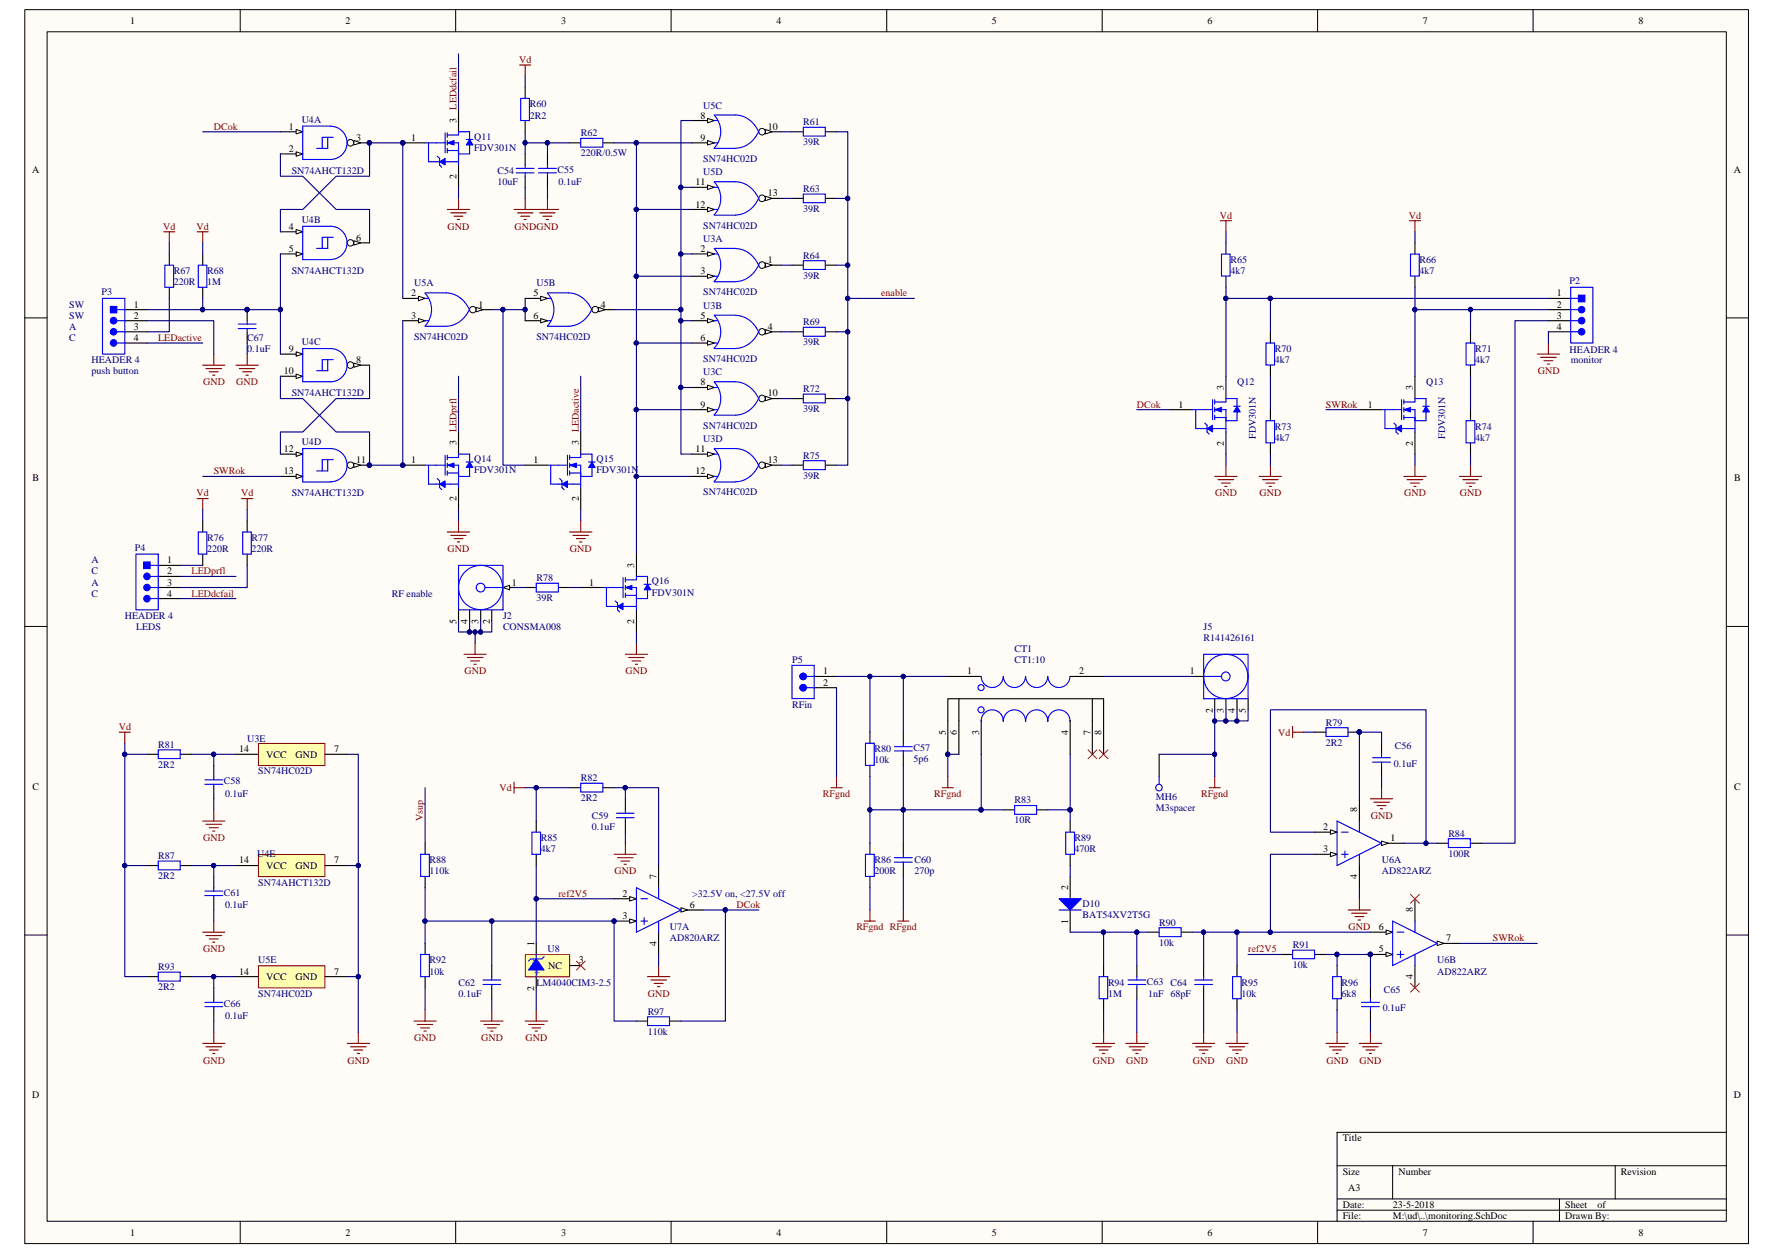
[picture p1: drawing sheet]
<svg xmlns="http://www.w3.org/2000/svg" width="420mm" height="297mm" viewBox="0 0 420 297" stroke-linecap="round" stroke-linejoin="round" font-family="sans-serif">
<defs><g id="words">
<g font-size="2.4">
<text x="30.8" y="5.7">1</text>
<text x="81.9" y="5.7">2</text>
<text x="133" y="5.7">3</text>
<text x="184" y="5.7">4</text>
<text x="235.1" y="5.7">5</text>
<text x="286.1" y="5.7">6</text>
<text x="337.2" y="5.7">7</text>
<text x="388.3" y="5.7">8</text>
<text x="108.2" y="29.1" transform="rotate(-90 108.2 29.1)">3</text>
<text x="166" y="28.1">8</text>
<text x="68.5" y="30.7">1</text>
<text x="68.5" y="36">2</text>
<text x="84.4" y="33.4">3</text>
<text x="97.4" y="33.4">1</text>
<text x="166" y="33.4">9</text>
<text x="181.9" y="30.7">10</text>
<text x="7.6" y="40.9">A</text>
<text x="410.9" y="40.9">A</text>
<text x="108.2" y="42.5" transform="rotate(-90 108.2 42.5)">2</text>
<text x="164.8" y="43.9">11</text>
<text x="181.9" y="46.5">13</text>
<text x="164.8" y="49.2">12</text>
<text x="68.5" y="54.4">4</text>
<text x="68.5" y="59.7">5</text>
<text x="84.4" y="57.1">6</text>
<text x="166" y="59.7">2</text>
<text x="166" y="65">3</text>
<text x="181.9" y="62.4">1</text>
<text x="97.4" y="70.3">2</text>
<text x="126.4" y="70.3">5</text>
<text x="368.9" y="70.3">1</text>
<text x="31.7" y="72.9">1</text>
<text x="31.7" y="75.5">2</text>
<text x="97.4" y="75.5">3</text>
<text x="113.4" y="72.9">1</text>
<text x="126.4" y="75.5">6</text>
<text x="142.4" y="72.9">4</text>
<text x="166" y="75.5">5</text>
<text x="368.9" y="72.9">2</text>
<text x="368.9" y="75.5">3</text>
<text x="31.7" y="78.2">3</text>
<text x="31.7" y="80.8">4</text>
<text x="68.5" y="83.4">9</text>
<text x="166" y="80.8">6</text>
<text x="181.9" y="78.2">4</text>
<text x="368.9" y="78.2">4</text>
<text x="67.3" y="88.7">10</text>
<text x="84.4" y="86.1">8</text>
<text x="166" y="91.4">8</text>
<text x="181.9" y="94">10</text>
<text x="290" y="92.4" transform="rotate(-90 290 92.4)">3</text>
<text x="334.8" y="92.4" transform="rotate(-90 334.8 92.4)">3</text>
<text x="166" y="96.6">9</text>
<text x="279.3" y="96.6">1</text>
<text x="324.1" y="96.6">1</text>
<text x="67.3" y="107.1">12</text>
<text x="108.2" y="105.6" transform="rotate(-90 108.2 105.6)">3</text>
<text x="137.1" y="105.6" transform="rotate(-90 137.1 105.6)">3</text>
<text x="164.8" y="107.1">11</text>
<text x="290" y="105.7" transform="rotate(-90 290 105.7)">2</text>
<text x="334.8" y="105.7" transform="rotate(-90 334.8 105.7)">2</text>
<text x="67.3" y="112.4">13</text>
<text x="84.4" y="109.8">11</text>
<text x="97.4" y="109.8">1</text>
<text x="126.4" y="109.8">1</text>
<text x="164.8" y="112.4">12</text>
<text x="181.9" y="109.8">13</text>
<text x="7.7" y="114.1">B</text>
<text x="108.2" y="118.9" transform="rotate(-90 108.2 118.9)">2</text>
<text x="137.1" y="118.9" transform="rotate(-90 137.1 118.9)">2</text>
<text x="411" y="114.1">B</text>
<text x="39.6" y="133.5">1</text>
<text x="39.6" y="136.1">2</text>
<text x="150.3" y="134.6" transform="rotate(-90 150.3 134.6)">3</text>
<text x="39.6" y="138.8">3</text>
<text x="39.6" y="141.4">4</text>
<text x="121.3" y="138.8">1</text>
<text x="139.6" y="138.8">1</text>
<text x="108.2" y="147.9" transform="rotate(-90 108.2 147.9)">5</text>
<text x="110.8" y="147.9" transform="rotate(-90 110.8 147.9)">4</text>
<text x="113.4" y="147.9" transform="rotate(-90 113.4 147.9)">3</text>
<text x="116.1" y="147.9" transform="rotate(-90 116.1 147.9)">2</text>
<text x="150.3" y="147.9" transform="rotate(-90 150.3 147.9)">2</text>
<text x="195.1" y="159.9">1</text>
<text x="229.2" y="159.9">1</text>
<text x="255.7" y="159.9">2</text>
<text x="282" y="159.9">1</text>
<text x="195.1" y="162.5">2</text>
<text x="287.4" y="169" transform="rotate(-90 287.4 169)">2</text>
<text x="290" y="169" transform="rotate(-90 290 169)">3</text>
<text x="292.6" y="169" transform="rotate(-90 292.6 169)">4</text>
<text x="295.3" y="169" transform="rotate(-90 295.3 169)">5</text>
<text x="56.7" y="178.3">14</text>
<text x="63.1" y="179.7">VCC</text>
<text x="70.1" y="179.7">GND</text>
<text x="79.2" y="178.3">7</text>
<text x="224.1" y="174.2" transform="rotate(-90 224.1 174.2)">5</text>
<text x="226.8" y="174.2" transform="rotate(-90 226.8 174.2)">6</text>
<text x="232" y="174.2" transform="rotate(-90 232 174.2)">3</text>
<text x="253.1" y="174.2" transform="rotate(-90 253.1 174.2)">4</text>
<text x="258.4" y="174.2" transform="rotate(-90 258.4 174.2)">7</text>
<text x="261" y="174.2" transform="rotate(-90 261 174.2)">8</text>
<text x="7.7" y="187.2">C</text>
<text x="411" y="187.2">C</text>
<text x="313.6" y="196.8">2</text>
<text x="321.6" y="192.5" transform="rotate(-90 321.6 192.5)">8</text>
<text x="313.6" y="202.1">3</text>
<text x="329.5" y="199.4">1</text>
<text x="56.7" y="204.7">14</text>
<text x="63.1" y="206">VCC</text>
<text x="70.1" y="206">GND</text>
<text x="79.2" y="204.7">7</text>
<text x="155.6" y="208.4" transform="rotate(-90 155.6 208.4)">7</text>
<text x="321.6" y="208.5" transform="rotate(-90 321.6 208.5)">4</text>
<text x="147.5" y="212.6">2</text>
<text x="163.5" y="215.2">6</text>
<text x="253.1" y="211" transform="rotate(-90 253.1 211)">2</text>
<text x="147.5" y="217.8">3</text>
<text x="253.1" y="219" transform="rotate(-90 253.1 219)">1</text>
<text x="326.8" y="220.5">6</text>
<text x="334.8" y="216.3" transform="rotate(-90 334.8 216.3)">8</text>
<text x="126.6" y="224.2" transform="rotate(-90 126.6 224.2)">1</text>
<text x="155.6" y="224.3" transform="rotate(-90 155.6 224.3)">4</text>
<text x="326.8" y="225.8">5</text>
<text x="342.7" y="223.1">7</text>
<text x="56.7" y="231.1">14</text>
<text x="63.1" y="232.4">VCC</text>
<text x="70.1" y="232.4">GND</text>
<text x="79.2" y="231.1">7</text>
<text x="127.9" y="231.2" transform="rotate(-90 127.9 231.2)">+V</text>
<text x="127.9" y="229.7" transform="rotate(-90 127.9 229.7)">-V</text>
<text x="129.9" y="229.7">NC</text>
<text x="137.1" y="228.4">3</text>
<text x="334.8" y="232.2" transform="rotate(-90 334.8 232.2)">4</text>
<text x="126.6" y="234.9" transform="rotate(-90 126.6 234.9)">2</text>
<text x="7.6" y="260.3">D</text>
<text x="410.9" y="260.3">D</text>
<text x="318.2" y="270.6">Title</text>
<text x="318.2" y="278.5">Size</text>
<text x="331.4" y="278.5">Number</text>
<text x="384.1" y="278.5">Revision</text>
<text x="318.2" y="286.4">Date:</text>
<text x="319.5" y="282.4">A3</text>
<text x="330.1" y="286.4">23-5-2018</text>
<text x="370.9" y="286.4">Sheet</text>
<text x="378.6" y="286.4">of</text>
<text x="30.8" y="293">1</text>
<text x="81.9" y="293">2</text>
<text x="133" y="293">3</text>
<text x="184" y="293">4</text>
<text x="235.1" y="293">5</text>
<text x="286.1" y="293">6</text>
<text x="318.2" y="289">File:</text>
<text x="330.1" y="289">M:\ud\..\monitoring.SchDoc</text>
<text x="337.2" y="293">7</text>
<text x="370.9" y="289">Drawn By:</text>
<text x="388.3" y="293">8</text>
</g>
<g font-size="2.4" fill="#800000">
<text x="123" y="14.9">Vd</text>
<text x="108.2" y="26" transform="rotate(-90 108.2 26)">LEDdcfail</text>
<text x="50.7" y="30.7">DCok</text>
<text x="289.1" y="51.8">Vd</text>
<text x="333.9" y="51.8">Vd</text>
<text x="38.7" y="54.4">Vd</text>
<text x="46.6" y="54.4">Vd</text>
<text x="106.1" y="54.4">GND</text>
<text x="121.9" y="54.4">GNDGND</text>
<text x="208.8" y="70.3">enable</text>
<text x="37.5" y="80.8">LEDactive</text>
<text x="364.4" y="88.7">GND</text>
<text x="48.1" y="91.4">GND</text>
<text x="56" y="91.4">GND</text>
<text x="269.4" y="96.6">DCok</text>
<text x="314.2" y="96.6">SWRok</text>
<text x="108.2" y="102.4" transform="rotate(-90 108.2 102.4)">LEDprfl</text>
<text x="137.1" y="102.4" transform="rotate(-90 137.1 102.4)">LEDactive</text>
<text x="50.7" y="112.4">SWRok</text>
<text x="46.6" y="117.7">Vd</text>
<text x="57.1" y="117.7">Vd</text>
<text x="287.9" y="117.7">GND</text>
<text x="298.5" y="117.7">GND</text>
<text x="332.7" y="117.7">GND</text>
<text x="345.9" y="117.7">GND</text>
<text x="106.1" y="130.9">GND</text>
<text x="135.1" y="130.9">GND</text>
<text x="45.4" y="136.1">LEDprfl</text>
<text x="45.4" y="141.4">LEDdcfail</text>
<text x="110.1" y="159.9">GND</text>
<text x="148.2" y="159.9">GND</text>
<text x="28.1" y="173.1">Vd</text>
<text x="302.9" y="174.4">Vd</text>
<text x="118.4" y="187.5">Vd</text>
<text x="195" y="188.8">RFgnd</text>
<text x="221.4" y="188.8">RFgnd</text>
<text x="284.6" y="188.8">RFgnd</text>
<text x="100.2" y="194.6" transform="rotate(-90 100.2 194.6)">Vsup</text>
<text x="324.9" y="194.1">GND</text>
<text x="48.1" y="199.4">GND</text>
<text x="145.6" y="207.3">GND</text>
<text x="132.4" y="212.6">ref2V5</text>
<text x="174.6" y="215.2">DCok</text>
<text x="202.9" y="220.5">RFgnd RFgnd</text>
<text x="319.6" y="220.5">GND</text>
<text x="48.1" y="225.8">GND</text>
<text x="295.8" y="225.8">ref2V5</text>
<text x="353.8" y="223.1">SWRok</text>
<text x="153.5" y="236.3">GND</text>
<text x="98.2" y="246.8">GND</text>
<text x="114" y="246.8">GND</text>
<text x="124.5" y="246.8">GND</text>
<text x="48.1" y="252.1">GND</text>
<text x="82.4" y="252.1">GND</text>
<text x="258.9" y="252.1">GND</text>
<text x="266.9" y="252.1">GND</text>
<text x="282.7" y="252.1">GND</text>
<text x="290.6" y="252.1">GND</text>
<text x="314.3" y="252.1">GND</text>
<text x="322.2" y="252.1">GND</text>
</g>
<g font-size="2.4" fill="#000080">
<text x="71.5" y="29.2">U4A</text>
<text x="125.5" y="28.1">2R2</text>
<text x="125.5" y="25.4">R60</text>
<text x="166.7" y="25.7">U5C</text>
<text x="190.4" y="29.7">R61</text>
<text x="112.3" y="33.1">Q11</text>
<text x="112.3" y="35.7">FDV301N</text>
<text x="137.7" y="32.3">R62</text>
<text x="190.4" y="34.4">39R</text>
<text x="69.1" y="41.3">SN74AHCT132D</text>
<text x="117.9" y="41.3">C54</text>
<text x="132.1" y="41">C55</text>
<text x="137.7" y="37">220R/0.5W</text>
<text x="166.7" y="38.4">SN74HC02D</text>
<text x="166.7" y="41.5">U5D</text>
<text x="117.9" y="43.9">10uF</text>
<text x="132.4" y="43.9">0.1uF</text>
<text x="190.4" y="45.5">R63</text>
<text x="71.5" y="52.9">U4B</text>
<text x="190.4" y="50.2">39R</text>
<text x="166.7" y="54.2">SN74HC02D</text>
<text x="166.7" y="57.4">U3A</text>
<text x="41.2" y="65">R67</text>
<text x="49.1" y="65">R68</text>
<text x="69.1" y="65">SN74AHCT132D</text>
<text x="190.4" y="61.3">R64</text>
<text x="291.6" y="65">4k7</text>
<text x="291.6" y="62.4">R65</text>
<text x="336.4" y="65">4k7</text>
<text x="336.4" y="62.4">R66</text>
<text x="24.1" y="70">P3</text>
<text x="41.2" y="67.6">220R</text>
<text x="49.1" y="67.6">1M</text>
<text x="98.1" y="67.9">U5A</text>
<text x="127.1" y="67.9">U5B</text>
<text x="166.7" y="70">SN74HC02D</text>
<text x="190.4" y="66">39R</text>
<text x="372" y="67.4">P2</text>
<text x="16.4" y="72.9">SW</text>
<text x="16.4" y="75.5">SW</text>
<text x="166.7" y="73.2">U3B</text>
<text x="190.4" y="77.1">R69</text>
<text x="16.4" y="78.2">A</text>
<text x="16.4" y="80.8">C</text>
<text x="58.6" y="83.4">0.1uF</text>
<text x="58.6" y="80.8">C67</text>
<text x="71.5" y="81.9">U4C</text>
<text x="98.1" y="80.6">SN74HC02D</text>
<text x="127.1" y="80.6">SN74HC02D</text>
<text x="190.4" y="81.9">39R</text>
<text x="302.1" y="83.4">R70</text>
<text x="349.6" y="83.4">R71</text>
<text x="372" y="83.7">HEADER 4</text>
<text x="21.7" y="88.7">push button</text>
<text x="21.7" y="86.1">HEADER 4</text>
<text x="166.7" y="85.8">SN74HC02D</text>
<text x="166.7" y="89">U3C</text>
<text x="302.1" y="86.1">4k7</text>
<text x="349.6" y="86.1">4k7</text>
<text x="372.2" y="86.1">monitor</text>
<text x="69.1" y="94">SN74AHCT132D</text>
<text x="190.4" y="92.9">R72</text>
<text x="293.1" y="91.4">Q12</text>
<text x="338" y="91.4">Q13</text>
<text x="166.7" y="101.6">SN74HC02D</text>
<text x="190.4" y="97.7">39R</text>
<text x="302.1" y="101.9">R73</text>
<text x="349.6" y="101.9">R74</text>
<text x="71.5" y="105.6">U4D</text>
<text x="166.7" y="104.8">U3D</text>
<text x="297.6" y="104" transform="rotate(-90 297.6 104)">FDV301N</text>
<text x="302.1" y="104.5">4k7</text>
<text x="342.5" y="104" transform="rotate(-90 342.5 104)">FDV301N</text>
<text x="349.6" y="104.5">4k7</text>
<text x="112.3" y="109.5">Q14</text>
<text x="112.3" y="112.2">FDV301N</text>
<text x="141.3" y="109.5">Q15</text>
<text x="141.3" y="112.2">FDV301N</text>
<text x="190.4" y="113.5">39R</text>
<text x="190.4" y="108.8">R75</text>
<text x="69.1" y="117.7">SN74AHCT132D</text>
<text x="166.7" y="117.4">SN74HC02D</text>
<text x="32" y="130.6">P4</text>
<text x="49.1" y="130.9">220R</text>
<text x="49.1" y="128.3">R76</text>
<text x="59.6" y="130.9">220R</text>
<text x="59.6" y="128.3">R77</text>
<text x="21.7" y="133.5">A</text>
<text x="21.7" y="136.1">C</text>
<text x="127.1" y="137.8">R78</text>
<text x="21.7" y="138.8">A</text>
<text x="21.7" y="141.4">C</text>
<text x="92.9" y="141.4">RF enable</text>
<text x="127.1" y="142.5">39R</text>
<text x="154.5" y="138.5">Q16</text>
<text x="154.5" y="141.2">FDV301N</text>
<text x="29.6" y="146.7">HEADER 4</text>
<text x="32.2" y="149.4">LEDS</text>
<text x="119.2" y="146.7">J2</text>
<text x="119.2" y="149.4">CONSMA008</text>
<text x="285.2" y="149.4">J5</text>
<text x="240.4" y="154.6">CT1</text>
<text x="285.2" y="152">R141426161</text>
<text x="187.7" y="157.2">P5</text>
<text x="240.4" y="157.2">CT1:10</text>
<text x="187.7" y="167.8">RFin</text>
<text x="314.2" y="172">R79</text>
<text x="37.5" y="177.3">R81</text>
<text x="58.6" y="175.9">U3E</text>
<text x="207.3" y="178.3">R80</text>
<text x="216.5" y="178.1">C57</text>
<text x="314.2" y="176.7">2R2</text>
<text x="330.6" y="177.5">C56</text>
<text x="37.5" y="182">2R2</text>
<text x="53" y="186">C58</text>
<text x="61.2" y="183.6">SN74HC02D</text>
<text x="137.7" y="185.2">R82</text>
<text x="207.3" y="181">10k</text>
<text x="216.5" y="180.7">5p6</text>
<text x="330.3" y="181.7">0.1uF</text>
<text x="53.3" y="188.8">0.1uF</text>
<text x="137.7" y="189.9">2R2</text>
<text x="240.4" y="190.5">R83</text>
<text x="273.9" y="189.7">MH6</text>
<text x="140.3" y="196.8">0.1uF</text>
<text x="140.3" y="194.1">C59</text>
<text x="240.4" y="195.2">10R</text>
<text x="273.9" y="192.3">M3spacer</text>
<text x="37.5" y="203.6">R87</text>
<text x="60.9" y="203.1">U4E</text>
<text x="128.2" y="202.1">4k7</text>
<text x="128.2" y="199.4">R85</text>
<text x="254.7" y="202.1">470R</text>
<text x="254.7" y="199.4">R89</text>
<text x="343.2" y="203.1">100R</text>
<text x="343.2" y="198.4">R84</text>
<text x="37.5" y="208.4">2R2</text>
<text x="61.2" y="210">SN74AHCT132D</text>
<text x="101.8" y="207.3">110k</text>
<text x="101.8" y="204.7">R88</text>
<text x="207.3" y="207.3">200R</text>
<text x="207.3" y="204.7">R86</text>
<text x="216.7" y="207.3">270p</text>
<text x="216.7" y="204.7">C60</text>
<text x="327.4" y="204.7">U6A</text>
<text x="327.4" y="207.3">AD822ARZ</text>
<text x="53" y="212.3">C61</text>
<text x="53.3" y="215.2">0.1uF</text>
<text x="164" y="212.6">&gt;32.5V on, &lt;27.5V off</text>
<text x="256.5" y="215">D10</text>
<text x="158.7" y="220.5">U7A</text>
<text x="256.5" y="217.6">BAT54XV2T5G</text>
<text x="274.7" y="219.5">R90</text>
<text x="129.7" y="225.8">U8</text>
<text x="158.7" y="223.1">AD820ARZ</text>
<text x="274.7" y="224.2">10k</text>
<text x="306.4" y="224.7">R91</text>
<text x="37.5" y="230">R93</text>
<text x="61.2" y="228.4">U5E</text>
<text x="101.8" y="231.1">10k</text>
<text x="101.8" y="228.4">R92</text>
<text x="108.7" y="233.7">C62</text>
<text x="127.1" y="233.7">LM4040CIM3-2.5</text>
<text x="262.6" y="233.7">R94</text>
<text x="271.8" y="233.4">C63 C64</text>
<text x="294.2" y="233.7">R95</text>
<text x="306.4" y="229.4">10k</text>
<text x="317.9" y="233.7">R96</text>
<text x="340.6" y="228.4">U6B</text>
<text x="340.6" y="231.1">AD822ARZ</text>
<text x="37.5" y="234.7">2R2</text>
<text x="53" y="238.7">C66</text>
<text x="61.2" y="236.3">SN74HC02D</text>
<text x="108.7" y="236.3">0.1uF</text>
<text x="262.6" y="236.3">1M</text>
<text x="272.1" y="236.3">1nF 68pF</text>
<text x="294.2" y="236.3">10k</text>
<text x="317.9" y="236.3">6k8</text>
<text x="327.7" y="239.7">0.1uF</text>
<text x="327.9" y="235.5">C65</text>
<text x="53.3" y="241.6">0.1uF</text>
<text x="153.5" y="245.3">110k</text>
<text x="153.5" y="240.5">R97</text>
</g>
</g></defs>
<path d="M5.9 2.3h408.4v292.5h-408.4z" fill="#fffcf8"/>
<path d="M5.9 2.3h408.4v292.5h-408.4z" fill="none" stroke="#000" stroke-width=".24"/>
<path d="M11.2 7.6h397.9v281.9h-397.9z" fill="#fffcf8"/>
<g fill="none" stroke="#000" stroke-width=".24">
<path d="M11.2 7.5h397.9v282h-397.9zM56.9 2.2v5.3M108 2.2v5.3M159 2.2v5.3M210.1 2.2v5.3M261.2 2.2v5.3M312.2 2.2v5.3M363.3 2.2v5.3M5.9 75.4h5.2M409.1 75.4h5.3M5.9 148.5h5.2M409.1 148.5h5.3"/>
<path d="M5.9 221.7h5.2M409.1 221.7h5.3M316.9 276.4h92.2M330 276.4v7.8M382.8 276.4v7.8M409.1 268.4h-92.2v21.1M56.9 289.5v5.3M108 289.5v5.3M159 289.5v5.3M210.1 289.5v5.3M261.2 289.5v5.3M312.2 289.5v5.3"/>
<path d="M316.9 284.2h92.2M316.9 286.9h92.2M363.3 289.5v5.3M369.6 284.2v5.3"/>
</g>
<path d="M111.3 73.4h5.2" fill="none" stroke="#000" stroke-width=".26"/>
<circle cx="112" cy="73.4" r=".76" fill="#fffcf8"/>
<circle cx="112" cy="73.4" r=".76" fill="none" stroke="#000" stroke-width=".24"/>
<path d="M112.8 72.9l1.7 .5-1.7 .5z" fill="#fffcf8"/>
<path d="M112.8 72.9l1.7 .5-1.7 .5z" fill="none" stroke="#000" stroke-width=".24"/>
<path d="M95.5 70.7h5.2" fill="none" stroke="#000" stroke-width=".26"/>
<path d="M99.2 70.2l1.5 .5-1.5 .6z" fill="#fffcf8"/>
<path d="M99.2 70.2l1.5 .5-1.5 .6z" fill="none" stroke="#000" stroke-width=".24"/>
<path d="M95.5 76h5.2" fill="none" stroke="#000" stroke-width=".26"/>
<path d="M99.2 75.5l1.5 .5-1.5 .5z" fill="#fffcf8"/>
<path d="M99.2 75.5l1.5 .5-1.5 .5z" fill="none" stroke="#000" stroke-width=".24"/>
<path d="M100.7 69.5a5.6 5.6 0 0 1 0 7.8h5a6.3 6.3 0 0 0 5.5-3.9M100.7 69.4h5a6.3 6.3 0 0 1 5.5 4M100.7 70.7h.8M100.7 76h.8" fill="none" stroke="#00f" stroke-width=".26"/>
<path d="M140.3 73.4h5.2" fill="none" stroke="#000" stroke-width=".26"/>
<circle cx="141" cy="73.4" r=".76" fill="#fffcf8"/>
<circle cx="141" cy="73.4" r=".76" fill="none" stroke="#000" stroke-width=".24"/>
<path d="M141.8 72.9l1.6 .5-1.6 .5z" fill="#fffcf8"/>
<path d="M141.8 72.9l1.6 .5-1.6 .5z" fill="none" stroke="#000" stroke-width=".24"/>
<path d="M124.4 70.7h5.3" fill="none" stroke="#000" stroke-width=".26"/>
<path d="M128.1 70.2l1.6 .5-1.6 .6z" fill="#fffcf8"/>
<path d="M128.1 70.2l1.6 .5-1.6 .6z" fill="none" stroke="#000" stroke-width=".24"/>
<path d="M124.4 76h5.3" fill="none" stroke="#000" stroke-width=".26"/>
<path d="M128.1 75.5l1.6 .5-1.6 .5z" fill="#fffcf8"/>
<path d="M128.1 75.5l1.6 .5-1.6 .5z" fill="none" stroke="#000" stroke-width=".24"/>
<path d="M129.7 69.5a5.6 5.6 0 0 1 0 7.8M129.7 69.4h5a6.3 6.3 0 0 1 5.5 4M129.7 70.7h.8M129.7 76h.8M140.2 73.4a6.4 6.4 0 0 1-5.5 3.9h-5" fill="none" stroke="#00f" stroke-width=".26"/>
<path d="M179.8 31.2h5.3" fill="none" stroke="#000" stroke-width=".26"/>
<circle cx="180.6" cy="31.2" r=".77" fill="#fffcf8"/>
<circle cx="180.6" cy="31.2" r=".77" fill="none" stroke="#000" stroke-width=".24"/>
<path d="M181.4 30.7l1.6 .5-1.6 .5z" fill="#fffcf8"/>
<path d="M181.4 30.7l1.6 .5-1.6 .5z" fill="none" stroke="#000" stroke-width=".24"/>
<path d="M164 28.6h5.3" fill="none" stroke="#000" stroke-width=".26"/>
<path d="M167.7 28.1l1.6 .5-1.6 .5z" fill="#fffcf8"/>
<path d="M167.7 28.1l1.6 .5-1.6 .5z" fill="none" stroke="#000" stroke-width=".24"/>
<path d="M164 33.9h5.3" fill="none" stroke="#000" stroke-width=".26"/>
<path d="M167.7 33.3l1.6 .6-1.6 .5z" fill="#fffcf8"/>
<path d="M167.7 33.3l1.6 .6-1.6 .5z" fill="none" stroke="#000" stroke-width=".24"/>
<path d="M169.2 27.3a5.6 5.6 0 0 1 0 7.8M169.3 27.3h5a6.2 6.2 0 0 1 5.5 3.9 6.4 6.4 0 0 1-5.5 3.9M169.3 28.6h.7M169.3 33.9h.7M169.3 35.2h5" fill="none" stroke="#00f" stroke-width=".26"/>
<path d="M164 44.4h5.3" fill="none" stroke="#000" stroke-width=".26"/>
<path d="M167.7 43.9l1.6 .5-1.6 .5z" fill="#fffcf8"/>
<path d="M167.7 43.9l1.6 .5-1.6 .5z" fill="none" stroke="#000" stroke-width=".24"/>
<path d="M164 49.7h5.3" fill="none" stroke="#000" stroke-width=".26"/>
<path d="M167.7 49.1l1.6 .6-1.6 .5z" fill="#fffcf8"/>
<path d="M167.7 49.1l1.6 .6-1.6 .5z" fill="none" stroke="#000" stroke-width=".24"/>
<path d="M179.8 47h5.3" fill="none" stroke="#000" stroke-width=".26"/>
<circle cx="180.6" cy="47" r=".77" fill="#fffcf8"/>
<circle cx="180.6" cy="47" r=".77" fill="none" stroke="#000" stroke-width=".24"/>
<path d="M181.4 46.5l1.6 .5-1.6 .6z" fill="#fffcf8"/>
<path d="M181.4 46.5l1.6 .5-1.6 .6z" fill="none" stroke="#000" stroke-width=".24"/>
<path d="M169.2 43.1a5.6 5.6 0 0 1 0 7.8M169.3 43.1h5a6.2 6.2 0 0 1 5.5 4M169.3 44.4h.7M169.3 49.7h.7M169.3 51h5M179.8 47a6.3 6.3 0 0 1-5.5 4" fill="none" stroke="#00f" stroke-width=".26"/>
<path d="M61.3 229h15.7v5.2h-15.7z" fill="#ffffb0"/>
<path d="M61.2 228.9h15.8v5.3h-15.8z" fill="none" stroke="#800000" stroke-width=".24"/>
<path d="M124.4 36.5v2.6M129.7 36.5v2.6M135 33.9h2.6M142.9 33.9h2.6M124.4 41.8v2.6M129.7 41.8v2.6M48 60.2v2.7M48 68.1v2.6M137.6 139.3h5.3M150.8 131.4v5.3M55.9 231.5h5.3M77 231.5h5.3" fill="none" stroke="#000" stroke-width=".26"/>
<g fill="none" stroke="#00f" stroke-width=".26">
<path d="M122.3 39.9h4.3M124.4 39.1v.8M127.6 39.9h4.3M129.7 39.1v.8M137.6 32.8h5.3v2.1h-5.3zM122.3 41h4.3M124.4 41v.8M127.6 41h4.3M129.7 41v.8M47 62.9h2v5.2h-2zM147.6 136.9v4.7M148.2 137.5h2.6"/>
<path d="M148.2 139.3h2.6v2.6M148.2 136.9v1.1M148.2 138.8v1M152.6 138.5h1.7M153.4 139.8v2.1M148.2 141.1h2.6M148.2 140.6v1"/>
</g>
<path d="M121.8 49.7h10.6M122.6 50.5h3.7M123.4 51.3h2.1M124.2 52h.5M124.4 47v2.7M127.9 50.5h3.7M128.7 51.3h2.1M129.4 52h.6M129.7 47v2.7" fill="none" stroke="#800000" stroke-width=".26"/>
<path d="M148.2 139.3l1.6-.5v1z" fill="#00f"/>
<path d="M148.2 139.3l1.6-.5v1z" fill="none" stroke="#00f" stroke-width=".24"/>
<path d="M150.8 136.7v.8M153.4 136.7v1.8M150.8 141.1v.8h2.6" fill="none" stroke="#00f" stroke-width=".26"/>
<path d="M150.8 144.6v5.2" fill="none" stroke="#000" stroke-width=".26"/>
<path d="M153.4 138.5l.9 1.3h-1.7z" fill="#00f"/>
<path d="M153.4 138.5l.9 1.3h-1.7z" fill="none" stroke="#00f" stroke-width=".24"/>
<path d="M142.9 139.3h4.7M150.8 136.7h2.6M143.7 143.8h1.8M146.3 143v1.6M146.8 143.8h2.2M150.8 141.9v2.7" fill="none" stroke="#00f" stroke-width=".26"/>
<path d="M146.3 143.8l1.3-.8v1.6z" fill="#00f"/>
<path d="M146.3 143.8l1.3-.8v1.6z" fill="none" stroke="#00f" stroke-width=".24"/>
<path d="M110.5 109.5h1.6M111.3 110.8v2.1M127.1 138.3h5.2v2h-5.2zM143.7 139.3v4.5M145.5 143.8h.8M145.8 142.5l.5 .5M146.3 144.6l.5 .5M149 143.8h1.8" fill="none" stroke="#00f" stroke-width=".26"/>
<path d="M148.2 155.1h5.2M149 155.9h3.6M149.8 156.7h2.1M150.6 157.5h.5M150.8 152.5v2.6" fill="none" stroke="#800000" stroke-width=".26"/>
<path d="M95.5 110.3h5.2M108.7 102.4v5.3M124.4 139.3h2.7M132.4 139.3h2.6" fill="none" stroke="#000" stroke-width=".26"/>
<circle cx="95.4" cy="110.3" r=".51" fill="#000080"/>
<circle cx="95.4" cy="110.3" r=".51" fill="none" stroke="#000080" stroke-width=".24"/>
<path d="M105.5 107.9v4.7M106 108.5h2.7M106 110.3h2.7v2.6M106 112.1h2.7M106 107.9v1.1M106 109.8v1M106 111.6v1" fill="none" stroke="#00f" stroke-width=".26"/>
<path d="M106 110.3l1.6-.5v1z" fill="#00f"/>
<path d="M106 110.3l1.6-.5v1z" fill="none" stroke="#00f" stroke-width=".24"/>
<path d="M108.7 107.7v.8M108.7 112.1v.8h2.6M111.3 107.7v1.8" fill="none" stroke="#00f" stroke-width=".26"/>
<path d="M108.7 115.6v5.2" fill="none" stroke="#000" stroke-width=".26"/>
<path d="M111.3 109.5l.8 1.3h-1.6z" fill="#00f"/>
<path d="M111.3 109.5l.8 1.3h-1.6z" fill="none" stroke="#00f" stroke-width=".24"/>
<path d="M100.7 110.3h4.8M101.5 114.8h1.9M104.2 114v1.6M104.7 114.8h2.1M108.7 107.7h2.6M108.7 112.9v2.7" fill="none" stroke="#00f" stroke-width=".26"/>
<path d="M104.2 114.8l1.3-.8v1.6z" fill="#00f"/>
<path d="M104.2 114.8l1.3-.8v1.6z" fill="none" stroke="#00f" stroke-width=".24"/>
<path d="M101.5 110.3v4.5M103.4 114.8h.8M103.6 113.5l.6 .5M104.2 115.6l.5 .5M106.8 114.8h1.9" fill="none" stroke="#00f" stroke-width=".26"/>
<circle cx="95.4" cy="110.3" r=".51" fill="#000080"/>
<circle cx="95.4" cy="110.3" r=".51" fill="none" stroke="#000080" stroke-width=".24"/>
<path d="M110.5 33.1h1.6M111.3 34.4v2.1" fill="none" stroke="#00f" stroke-width=".26"/>
<path d="M95.5 33.9h5.2M108.7 26v5.2" fill="none" stroke="#000" stroke-width=".26"/>
<circle cx="95.4" cy="33.8" r=".52" fill="#000080"/>
<circle cx="95.4" cy="33.8" r=".52" fill="none" stroke="#000080" stroke-width=".24"/>
<path d="M105.5 31.5v4.7M106 32h2.7M106 33.9h2.7v2.6M106 35.7h2.7M106 31.5v1.1M106 33.3v1.1M106 35.2v1" fill="none" stroke="#00f" stroke-width=".26"/>
<path d="M106 33.9l1.6-.6v1.1z" fill="#00f"/>
<path d="M106 33.9l1.6-.6v1.1z" fill="none" stroke="#00f" stroke-width=".24"/>
<path d="M108.7 31.2v.8M108.7 35.7v.8h2.6M111.3 31.2v1.9" fill="none" stroke="#00f" stroke-width=".26"/>
<path d="M108.7 39.1v5.3" fill="none" stroke="#000" stroke-width=".26"/>
<path d="M111.3 33.1l.8 1.3h-1.6z" fill="#00f"/>
<path d="M111.3 33.1l.8 1.3h-1.6z" fill="none" stroke="#00f" stroke-width=".24"/>
<path d="M100.7 33.9h4.8M101.5 38.4h1.9M104.2 37.5v1.6M104.7 38.4h2.1M108.7 31.2h2.6M108.7 36.5v2.6" fill="none" stroke="#00f" stroke-width=".26"/>
<path d="M104.2 38.4l1.3-.9v1.6z" fill="#00f"/>
<path d="M104.2 38.4l1.3-.9v1.6z" fill="none" stroke="#00f" stroke-width=".24"/>
<path d="M101.5 33.9v4.5M103.4 38.4h.8M103.6 37l.6 .5M104.2 39.1l.5 .6M106.8 38.4h1.9" fill="none" stroke="#00f" stroke-width=".26"/>
<circle cx="95.4" cy="33.8" r=".52" fill="#000080"/>
<circle cx="95.4" cy="33.8" r=".52" fill="none" stroke="#000080" stroke-width=".24"/>
<path d="M106 49.7h5.3M106.8 50.5h3.7M107.6 51.3h2.1M108.4 52h.5M108.7 47v2.7M106 126.1h5.3M106.8 126.9h3.7M107.6 127.7h2.1M108.4 128.5h.5M108.7 123.5v2.6" fill="none" stroke="#800000" stroke-width=".26"/>
<path d="M134.5 107.9v4.7M135 108.5h2.6M135 110.3h2.6v2.6M135 112.1h2.6M135 107.9v1.1M135 109.8v1M135 111.6v1M139.5 109.5h1.5M140.3 110.8v2.1" fill="none" stroke="#00f" stroke-width=".26"/>
<path d="M124.4 110.3h5.3M137.6 102.4v5.3" fill="none" stroke="#000" stroke-width=".26"/>
<path d="M135 110.3l1.6-.5v1z" fill="#00f"/>
<path d="M135 110.3l1.6-.5v1z" fill="none" stroke="#00f" stroke-width=".24"/>
<path d="M137.6 107.7v.8M137.6 112.1v.8h2.7M140.3 107.7v1.8" fill="none" stroke="#00f" stroke-width=".26"/>
<path d="M137.6 115.6v5.2" fill="none" stroke="#000" stroke-width=".26"/>
<path d="M140.3 109.5l.7 1.3h-1.5z" fill="#00f"/>
<path d="M140.3 109.5l.7 1.3h-1.5z" fill="none" stroke="#00f" stroke-width=".24"/>
<path d="M129.7 110.3h4.8M130.5 114.8h1.9M133.2 114v1.6M133.7 114.8h2.1M137.6 107.7h2.7M137.6 112.9v2.7" fill="none" stroke="#00f" stroke-width=".26"/>
<path d="M133.2 114.8l1.3-.8v1.6z" fill="#00f"/>
<path d="M133.2 114.8l1.3-.8v1.6z" fill="none" stroke="#00f" stroke-width=".24"/>
<g fill="none" stroke="#00f" stroke-width=".26">
<path d="M130.5 110.3v4.5M132.4 114.8h.8M132.6 113.5l.6 .5M133.2 115.6l.5 .5M135.8 114.8h1.8"/>
<circle cx="113.9" cy="139.3" r="5.2"/>
<circle cx="113.9" cy="139.3" r="1.04"/>
</g>
<path d="M135 126.1h5.3M135.8 126.9h3.7M136.6 127.7h2.1M137.4 128.5h.5M137.6 123.5v2.6" fill="none" stroke="#800000" stroke-width=".26"/>
<path d="M119.2 139.3h2.6M108.7 144.6v2.6" fill="none" stroke="#000" stroke-width=".26"/>
<path d="M119.2 139.3l1.6-.5v1z" fill="#fffcf8"/>
<path d="M119.2 139.3l1.6-.5v1z" fill="none" stroke="#000" stroke-width=".24"/>
<g fill="none" stroke="#000" stroke-width=".26">
<path d="M124.4 20.7v2.6M124.4 28.6v2.6M187.7 31.2h2.7M195.6 31.2h2.6M187.7 47h2.7M195.6 47h2.6M29.6 78.7h5.2M29.6 73.4h5.2M29.6 76h5.2M187.7 78.7h2.7M187.7 62.9h2.7M195.6 78.7h2.6"/>
<path d="M195.6 62.9h2.6M187.7 94.5h2.7M195.6 94.5h2.6M187.7 110.3h2.7M195.6 110.3h2.6M111.3 144.6v2.6M113.9 144.6v2.6M116.5 144.6v2.6M34.8 178.8h2.7M42.7 178.8h2.7M50.7 181.4v2.7M50.7 186.7v2.7"/>
<path d="M34.8 205.2h2.7M42.7 205.2h2.7M50.7 207.8v2.6M50.7 213.1v2.6M34.8 231.5h2.7M42.7 231.5h2.7M50.7 234.2v2.6M50.7 239.4v2.7"/>
</g>
<g fill="none" stroke="#00f" stroke-width=".26">
<path d="M123.4 23.3h2.1v5.3h-2.1zM190.4 30.2h5.2v2.1h-5.2zM190.4 46h5.2v2h-5.2zM27.7 78.7h1.9M190.4 77.6h5.2v2.1h-5.2zM190.4 61.8h5.2v2.1h-5.2zM190.4 93.4h5.2v2.1h-5.2zM190.4 109.2h5.2v2.1h-5.2zM108.7 134h10.5v10.6h-10.5zM115 139.3h4.2M37.5 177.8h5.2v2h-5.2zM48.5 184.9h4.3"/>
<path d="M48.5 185.9h4.3M50.7 184.1v.8M50.7 185.9v.8M37.5 204.1h5.2v2.1h-5.2zM48.5 211.2h4.3M48.5 212.3h4.3M50.7 210.4v.8M50.7 212.3v.8M37.5 230.5h5.2v2.1h-5.2zM48.5 237.6h4.3M48.5 238.6h4.3M50.7 236.8v.8"/>
<path d="M50.7 238.6v.8"/>
</g>
<g fill="none" stroke="#800000" stroke-width=".26">
<path d="M123.1 15.4h2.7M124.4 15.4v2.6M110 155.1h5.2M110.7 155.9h3.8M111.5 156.7h2.2M112.3 157.5h.5M112.6 152.5v2.6M28.3 173.6h2.6M29.6 173.6v2.6M48 194.6h5.3M48.8 195.4h3.7M49.6 196.2h2.1"/>
<path d="M50.4 197h.5M50.7 192v2.6M50.7 218.4v2.6M48 221h5.3M48.8 221.8h3.7M49.6 222.6h2.1M50.4 223.4h.5M48 247.4h5.3M48.8 248.2h3.7M49.6 248.9h2.1M50.4 249.7h.5M50.7 244.7v2.7"/>
<path d="M82.3 247.4h5.3M83.1 248.2h3.7M83.9 248.9h2.1M84.7 249.7h.5M84.9 244.7v2.7"/>
</g>
<circle cx="26.9" cy="78.7" r=".76" fill="#00f"/>
<g fill="none" stroke="#00f" stroke-width=".26">
<path d="M27.7 76h1.9"/>
<circle cx="26.9" cy="78.7" r=".76"/>
</g>
<circle cx="26.9" cy="76" r=".77" fill="#00f"/>
<g fill="none" stroke="#00f" stroke-width=".26">
<path d="M27.7 73.4h1.9M27.7 81.3h1.9"/>
<circle cx="26.9" cy="76" r=".77"/>
</g>
<path d="M29.6 81.3h5.2" fill="none" stroke="#000" stroke-width=".26"/>
<circle cx="26.9" cy="81.3" r=".77" fill="#00f"/>
<circle cx="26.9" cy="81.3" r=".77" fill="none" stroke="#00f" stroke-width=".26"/>
<path d="M26.2 72.6h1.5v1.6h-1.5z" fill-rule="evenodd" fill="#00f"/>
<path d="M24.3 70.7h5.3v13.2h-5.3zM26.2 72.6h1.5v1.6h-1.5zM39.1 62.9h2v5.2h-2zM35.6 139.3h1.9M47 126.1h2v5.3h-2zM57.5 126.1h2.1v5.3h-2.1z" fill="none" stroke="#00f" stroke-width=".26"/>
<g fill="none" stroke="#800000" stroke-width=".26">
<path d="M38.8 54.9h2.6M40.1 54.9v2.7M46.7 54.9h2.6M48 54.9v2.7M48 86.6h5.3M48.8 87.4h3.7M49.6 88.1h2.1M50.4 88.9h.5M50.7 83.9v2.7M46.7 118.2h2.6M48 118.2v2.6M57.3 118.2h2.6"/>
<path d="M58.6 118.2v2.6"/>
</g>
<path d="M40.1 60.2v2.7M40.1 68.1v2.6M37.5 134h5.2M37.5 136.7h5.2M37.5 139.3h5.2M48 123.5v2.6M48 131.4v2.6M58.6 123.5v2.6M58.6 131.4v2.6" fill="none" stroke="#000" stroke-width=".26"/>
<circle cx="34.8" cy="139.3" r=".76" fill="#00f"/>
<g fill="none" stroke="#00f" stroke-width=".26">
<path d="M35.6 136.7h1.9"/>
<circle cx="34.8" cy="139.3" r=".76"/>
</g>
<circle cx="34.8" cy="136.6" r=".77" fill="#00f"/>
<g fill="none" stroke="#00f" stroke-width=".26">
<path d="M35.6 134h1.9M35.6 141.9h1.9"/>
<circle cx="34.8" cy="136.6" r=".77"/>
</g>
<path d="M37.5 141.9h5.2" fill="none" stroke="#000" stroke-width=".26"/>
<circle cx="34.8" cy="141.9" r=".77" fill="#00f"/>
<circle cx="34.8" cy="141.9" r=".77" fill="none" stroke="#00f" stroke-width=".26"/>
<path d="M34.1 133.2h1.5v1.6h-1.5z" fill-rule="evenodd" fill="#00f"/>
<path d="M32.2 131.4h5.3v13.2h-5.3zM34.1 133.2h1.5v1.6h-1.5z" fill="none" stroke="#00f" stroke-width=".26"/>
<path d="M327.4 199.9h5.3" fill="none" stroke="#000" stroke-width=".26"/>
<path d="M327.4 199.4l1.6 .5-1.6 .5z" fill="#fffcf8"/>
<path d="M327.4 199.4l1.6 .5-1.6 .5z" fill="none" stroke="#000" stroke-width=".24"/>
<path d="M311.6 197.3h5.3" fill="none" stroke="#000" stroke-width=".26"/>
<path d="M315.3 196.7l1.6 .6-1.6 .5z" fill="#fffcf8"/>
<path d="M315.3 196.7l1.6 .6-1.6 .5z" fill="none" stroke="#000" stroke-width=".24"/>
<path d="M311.6 202.5h5.3" fill="none" stroke="#000" stroke-width=".26"/>
<path d="M315.3 202l1.6 .5-1.6 .6z" fill="#fffcf8"/>
<path d="M315.3 202l1.6 .5-1.6 .6z" fill="none" stroke="#000" stroke-width=".24"/>
<path d="M316.9 194.6l10.5 5.3-10.5 5.3zM317.9 197.3h1.6M322.1 194.6v2.7M317.9 202.5h1.6M318.7 201.8v1.5M322.1 202.5v2.7" fill="none" stroke="#00f" stroke-width=".26"/>
<path d="M322.1 189.4v5.2M156.1 205.2v5.2M161.4 215.7h5.2M322.1 205.2v5.2M156.1 221v5.3" fill="none" stroke="#000" stroke-width=".26"/>
<path d="M161.4 215.2l1.5 .5-1.5 .5z" fill="#fffcf8"/>
<path d="M161.4 215.2l1.5 .5-1.5 .5z" fill="none" stroke="#000" stroke-width=".24"/>
<path d="M145.5 218.4h5.3" fill="none" stroke="#000" stroke-width=".26"/>
<path d="M149.2 217.8l1.6 .6-1.6 .5z" fill="#fffcf8"/>
<path d="M149.2 217.8l1.6 .6-1.6 .5z" fill="none" stroke="#000" stroke-width=".24"/>
<circle cx="145.5" cy="218.4" r=".5" fill="#000080"/>
<circle cx="145.5" cy="218.4" r=".5" fill="none" stroke="#000080" stroke-width=".24"/>
<path d="M145.5 213.1h5.3" fill="none" stroke="#000" stroke-width=".26"/>
<path d="M149.2 212.6l1.6 .5-1.6 .5z" fill="#fffcf8"/>
<path d="M149.2 212.6l1.6 .5-1.6 .5z" fill="none" stroke="#000" stroke-width=".24"/>
<path d="M150.8 210.4l10.6 5.3-10.6 5.3zM151.9 213.1h1.5M151.9 218.4h1.5M152.6 217.6v1.6M156.1 210.4v2.7M156.1 218.4v2.6" fill="none" stroke="#00f" stroke-width=".26"/>
<circle cx="145.5" cy="218.4" r=".5" fill="#000080"/>
<circle cx="145.5" cy="218.4" r=".5" fill="none" stroke="#000080" stroke-width=".24"/>
<path d="M124.5 226.4h10.5v5.2h-10.5z" fill="#ffffb0"/>
<path d="M124.5 226.3h10.5v5.3h-10.5z" fill="none" stroke="#800000" stroke-width=".24"/>
<path d="M127.1 223.6v2.7M127.1 231.5v2.7M135 228.9h2.6" fill="none" stroke="#000" stroke-width=".26"/>
<path d="M127.1 226.3v5.2M128.9 226.8l-.5 .5h-2.6l-.5 .5" fill="none" stroke="#00f" stroke-width=".26"/>
<path d="M127.1 227.3l1.8 2.7h-3.6z" fill="#00f"/>
<path d="M127.1 227.3l1.8 2.7h-3.6z" fill="none" stroke="#00f" stroke-width=".24"/>
<g fill="none" stroke="#800000" stroke-width=".26">
<path d="M121.8 185.4v2.6M121.8 186.7h2.6M148.2 199.9v2.6M145.5 202.5h5.3M146.3 203.3h3.7M147.1 204.1h2.1M147.9 204.9h.6M100.7 239.4v2.7M116.5 239.4v2.7M127.1 239.4v2.7M153.4 231.5h5.3M154.3 232.3h3.6"/>
<path d="M155 233.1h2.1M155.8 233.9h.6M156.1 228.9v2.6M98.1 242.1h5.3M98.9 242.9h3.7M99.7 243.7h2.1M100.5 244.4h.5M113.9 242.1h5.3M114.7 242.9h3.7M115.5 243.7h2.1M116.3 244.4h.5M124.4 242.1h5.3"/>
<path d="M125.3 242.9h3.6M126.1 243.7h2M126.8 244.4h.6"/>
</g>
<g fill="none" stroke="#000" stroke-width=".26">
<path d="M100.7 199.9v2.6M127.1 194.6v2.7M135 186.7h2.6M142.9 186.7h2.6M148.2 189.4v2.6M148.2 194.6v2.7M100.7 207.8v2.6M127.1 202.5v2.7M100.7 223.6v2.7M100.7 231.5v2.7M116.5 228.9v2.6M116.5 234.2v2.6"/>
<path d="M340.6 223.6h5.3M150.8 242.1h2.6M158.7 242.1h2.7"/>
</g>
<g fill="none" stroke="#00f" stroke-width=".26">
<path d="M126.1 197.3h2v5.2h-2zM137.6 185.7h5.3v2h-5.3zM146.1 192.8h4.2M146.1 193.8h4.2M148.2 192v.8M148.2 193.8v.8M99.7 202.5h2.1v5.3h-2.1zM99.7 226.3h2.1v5.2h-2.1zM114.5 232.3h4.1M114.5 233.4h4.1M116.5 231.5v.8M116.5 233.4v.8"/>
<path d="M153.4 241h5.3v2.1h-5.3z"/>
</g>
<path d="M136.6 227.8l2.1 2.2M138.7 227.8l-2.1 2.2" fill="none" stroke="#f00" stroke-width=".24"/>
<path d="M340.6 223.1l1.6 .5-1.6 .6z" fill="#fffcf8"/>
<path d="M340.6 223.1l1.6 .5-1.6 .6z" fill="none" stroke="#000" stroke-width=".24"/>
<path d="M324.8 226.3h5.2" fill="none" stroke="#000" stroke-width=".26"/>
<path d="M328.5 225.7l1.5 .6-1.5 .5z" fill="#fffcf8"/>
<path d="M328.5 225.7l1.5 .6-1.5 .5z" fill="none" stroke="#000" stroke-width=".24"/>
<circle cx="324.7" cy="226.2" r=".51" fill="#000080"/>
<circle cx="324.7" cy="226.2" r=".51" fill="none" stroke="#000080" stroke-width=".24"/>
<path d="M324.8 221h5.2" fill="none" stroke="#000" stroke-width=".26"/>
<path d="M328.5 220.5l1.5 .5-1.5 .5z" fill="#fffcf8"/>
<path d="M328.5 220.5l1.5 .5-1.5 .5z" fill="none" stroke="#000" stroke-width=".24"/>
<path d="M330 218.4l10.6 5.2-10.6 5.3zM335.3 218.4v2.6M331.1 221h1.6M331.1 226.3h1.6M331.9 225.5v1.5M335.3 226.3v2.6" fill="none" stroke="#00f" stroke-width=".26"/>
<path d="M335.3 213.1v5.3M335.3 228.9v5.3" fill="none" stroke="#000" stroke-width=".26"/>
<circle cx="324.7" cy="226.2" r=".51" fill="#000080"/>
<circle cx="324.7" cy="226.2" r=".51" fill="none" stroke="#000080" stroke-width=".24"/>
<path d="M206.2 199.9v2.6M253.6 194.6v2.7M206.2 207.8v2.6M253.6 202.5v2.7M253.6 207.8v5.3M253.6 215.7v5.3" fill="none" stroke="#000" stroke-width=".26"/>
<path d="M252.5 197.3h2.1v5.2h-2.1zM205.1 202.5h2.1v5.3h-2.1z" fill="none" stroke="#00f" stroke-width=".26"/>
<path d="M251 213.1h5.2l-2.6 2.6z" fill="#00f"/>
<path d="M251 213.1h5.2l-2.6 2.6zM251 215.7h5.2M267.3 232.3h4.2M267.3 233.4h4.2M269.4 231.5v.8M269.4 233.4v.8M283.1 232.3h4.2M283.1 233.4h4.2M285.2 231.5v.8M285.2 233.4v.8" fill="none" stroke="#00f" stroke-width=".26"/>
<path d="M319.5 173.6h2.6M269.4 228.9v2.6M269.4 234.2v2.6M285.2 228.9v2.6M285.2 234.2v2.6" fill="none" stroke="#000" stroke-width=".26"/>
<g fill="none" stroke="#800000" stroke-width=".26">
<path d="M319.5 215.7h5.3M320.3 216.5h3.7M321.1 217.3h2.1M321.8 218.1h.6M322.1 213.1v2.6M266.8 247.4h5.3M267.6 248.2h3.7M268.4 248.9h2.1M269.1 249.7h.6M269.4 244.7v2.7M282.6 247.4h5.3M283.4 248.2h3.7"/>
<path d="M284.2 248.9h2.1M285 249.7h.5M285.2 244.7v2.7M290.5 247.4h5.3M291.3 248.2h3.7M292.1 248.9h2.1M292.9 249.7h.5M293.1 244.7v2.7"/>
</g>
<path d="M334.3 212l2.1 2.1M336.4 212l-2.1 2.1M334.3 233.1l2.1 2.1M336.4 233.1l-2.1 2.1" fill="none" stroke="#f00" stroke-width=".24"/>
<circle cx="322.1" cy="173.5" r=".51" fill="#000080"/>
<circle cx="322.1" cy="173.5" r=".51" fill="none" stroke="#000080" stroke-width=".24"/>
<path d="M311.6 173.6h2.6" fill="none" stroke="#000" stroke-width=".26"/>
<path d="M314.2 172.5h5.2v2.1h-5.2z" fill="none" stroke="#00f" stroke-width=".26"/>
<circle cx="322.1" cy="173.5" r=".51" fill="#000080"/>
<circle cx="322.1" cy="173.5" r=".51" fill="none" stroke="#000080" stroke-width=".24"/>
<path d="M366.9 70.7h5.3M366.9 73.4h5.3M366.9 76h5.3M327.4 176.2v2.6M327.4 181.4v2.7M340.6 199.9h2.6M348.5 199.9h2.6M261.5 228.9v2.6M261.5 236.8v2.6" fill="none" stroke="#000" stroke-width=".26"/>
<path d="M372.2 76h1.8M325.3 179.6h4.2M327.4 178.8v.8M325.3 180.7h4.2M327.4 180.7v.7M343.2 198.8h5.2v2.1h-5.2zM260.5 231.5h2v5.3h-2z" fill="none" stroke="#00f" stroke-width=".26"/>
<path d="M306.3 172.2v2.7M306.3 173.6h2.6M324.8 189.4h5.2M325.6 190.2h3.7M326.3 191h2.2M327.1 191.7h.5M327.4 186.7v2.7M258.9 247.4h5.2M259.7 248.2h3.6M260.5 248.9h2.1M261.2 249.7h.6M261.5 244.7v2.7" fill="none" stroke="#800000" stroke-width=".26"/>
<circle cx="374.8" cy="76" r=".77" fill="#00f"/>
<g fill="none" stroke="#00f" stroke-width=".26">
<path d="M372.2 73.4h1.8"/>
<circle cx="374.8" cy="76" r=".77"/>
</g>
<circle cx="374.8" cy="73.4" r=".76" fill="#00f"/>
<g fill="none" stroke="#00f" stroke-width=".26">
<path d="M372.2 70.7h1.8M372.2 78.7h1.8"/>
<circle cx="374.8" cy="73.4" r=".76"/>
</g>
<path d="M366.9 78.7h5.3" fill="none" stroke="#000" stroke-width=".26"/>
<circle cx="374.8" cy="78.7" r=".76" fill="#00f"/>
<circle cx="374.8" cy="78.7" r=".76" fill="none" stroke="#00f" stroke-width=".26"/>
<path d="M374 70h1.6v1.5h-1.6z" fill-rule="evenodd" fill="#00f"/>
<g fill="none" stroke="#00f" stroke-width=".26">
<path d="M372.2 68.1h5.3v13.2h-5.3zM374 70h1.6v1.5h-1.6zM287.3 94.7v4.8M287.9 95.3h2.6M287.9 97.1h2.6v2.6M287.9 99h2.6M287.9 94.7v1.1M287.9 96.6v1.1M287.9 98.4v1.1M292.3 96.3h1.6M293.1 97.7v2M285.2 155.1h10.6v10.6h-10.6z"/>
<path d="M285.2 160.4h4.3"/>
<circle cx="290.5" cy="160.4" r="1.04"/>
<circle cx="290.5" cy="160.4" r="5.3"/>
</g>
<path d="M277.3 97.1h5.3M290.5 89.2v5.3M282.6 160.4h2.6M287.9 165.7v2.6M290.5 165.7v2.6M293.1 165.7v2.6M295.8 165.7v2.6" fill="none" stroke="#000" stroke-width=".26"/>
<path d="M287.9 97.1l1.6-.5v1.1z" fill="#00f"/>
<path d="M287.9 97.1l1.6-.5v1.1z" fill="none" stroke="#00f" stroke-width=".24"/>
<path d="M290.5 94.5v.8M290.5 99v.7h2.6M293.1 94.5v1.8" fill="none" stroke="#00f" stroke-width=".26"/>
<path d="M290.5 102.4v5.3" fill="none" stroke="#000" stroke-width=".26"/>
<path d="M293.1 96.3l.8 1.4h-1.6z" fill="#00f"/>
<path d="M293.1 96.3l.8 1.4h-1.6z" fill="none" stroke="#00f" stroke-width=".24"/>
<path d="M282.6 97.1h4.7M290.5 94.5h2.6M290.5 99.7v2.7M283.4 101.6h1.8M286 100.8v1.6M286.5 101.6h2.2" fill="none" stroke="#00f" stroke-width=".26"/>
<path d="M286 101.6l1.3-.8v1.6z" fill="#00f"/>
<path d="M286 101.6l1.3-.8v1.6z" fill="none" stroke="#00f" stroke-width=".24"/>
<g fill="none" stroke="#00f" stroke-width=".26">
<path d="M283.4 97.1v4.5M332.1 94.7v4.8M332.7 95.3h2.6M332.7 97.1h2.6v2.6M332.7 99h2.6M332.7 94.7v1.1M332.7 96.6v1.1M332.7 98.4v1.1M337.2 96.3h1.5M337.9 97.7v2M285.2 101.6h.8M285.5 100.3l.5 .5"/>
<path d="M286 102.4l.5 .5M288.7 101.6h1.8"/>
</g>
<path d="M322.1 97.1h5.3M335.3 89.2v5.3" fill="none" stroke="#000" stroke-width=".26"/>
<path d="M332.7 97.1l1.6-.5v1.1z" fill="#00f"/>
<path d="M332.7 97.1l1.6-.5v1.1z" fill="none" stroke="#00f" stroke-width=".24"/>
<path d="M335.3 94.5v.8M335.3 99v.7h2.6M337.9 94.5v1.8" fill="none" stroke="#00f" stroke-width=".26"/>
<path d="M335.3 102.4v5.3" fill="none" stroke="#000" stroke-width=".26"/>
<path d="M337.9 96.3l.8 1.4h-1.5z" fill="#00f"/>
<path d="M337.9 96.3l.8 1.4h-1.5z" fill="none" stroke="#00f" stroke-width=".24"/>
<path d="M327.4 97.1h4.7M335.3 94.5h2.6M335.3 99.7v2.7M328.2 101.6h1.8M330.8 100.8v1.6M331.4 101.6h2" fill="none" stroke="#00f" stroke-width=".26"/>
<path d="M330.8 101.6l1.3-.8v1.6z" fill="#00f"/>
<path d="M330.8 101.6l1.3-.8v1.6z" fill="none" stroke="#00f" stroke-width=".24"/>
<g fill="none" stroke="#00f" stroke-width=".26">
<path d="M289.5 60.2h2v5.2h-2zM334.3 60.2h2v5.2h-2zM300 81.3h2v5.2h-2zM300 99.7h2v5.3h-2zM328.2 97.1v4.5M347.4 81.3h2.1v5.2h-2.1zM347.4 99.7h2.1v5.3h-2.1zM330 101.6h.8M330.3 100.3l.5 .5M330.8 102.4l.6 .5M333.4 101.6h1.9M191.1 163h1.9"/>
<path d="M191.1 160.4h1.9"/>
<circle cx="190.3" cy="163" r=".76"/>
<circle cx="190.3" cy="160.4" r=".76"/>
</g>
<g fill="none" stroke="#800000" stroke-width=".26">
<path d="M289.2 52.3h2.6M290.5 52.3v2.6M334 52.3h2.6M335.3 52.3v2.6M364.3 83.9h5.3M365.1 84.7h3.7M365.9 85.5h2.1M366.7 86.3h.5M366.9 81.3v2.6M287.9 112.9h5.2M288.7 113.7h3.6M289.5 114.5h2"/>
<path d="M290.2 115.3h.6M290.5 110.3v2.6M298.4 112.9h5.3M299.2 113.7h3.7M300 114.5h2.1M300.8 115.3h.5M301.1 110.3v2.6M332.7 112.9h5.2M333.4 113.7h3.8M334.3 114.5h2.1M335.1 115.3h.5M335.3 110.3v2.6"/>
<path d="M345.9 112.9h5.2M346.7 113.7h3.6M347.4 114.5h2.1M348.2 115.3h.5M348.5 110.3v2.6"/>
</g>
<g fill="none" stroke="#000" stroke-width=".26">
<path d="M290.5 57.6v2.6M335.3 57.6v2.6M290.5 65.5v2.6M301.1 78.7v2.6M335.3 65.5v2.6M348.5 78.7v2.6M301.1 86.6v2.6M301.1 97.1v2.6M348.5 86.6v2.6M348.5 97.1v2.6M301.1 105v2.7M348.5 105v2.7"/>
<path d="M193 163h5.2M193 160.4h5.2"/>
</g>
<circle cx="190.3" cy="160.4" r=".76" fill="#00f"/>
<circle cx="190.3" cy="160.4" r=".76" fill="none" stroke="#00f" stroke-width=".26"/>
<circle cx="190.3" cy="163" r=".76" fill="#00f"/>
<g fill="none" stroke="#00f" stroke-width=".26">
<path d="M187.7 157.7h5.2v7.9h-5.2zM205.1 176.2h2.1v5.2h-2.1zM212 177h4.2M212 178h4.2M214.1 176.2v.8M214.1 178v.8M240.4 191h5.2v2h-5.2zM274.7 184.1v1.8M212 203.3h4.2M212 204.4h4.2M214.1 202.5v.8M214.1 204.4v.8"/>
<path d="M274.7 219.9h5.2v2.1h-5.2zM292.1 231.5h2v5.3h-2zM306.3 225.3h5.2v2h-5.2zM315.8 231.5h2.1v5.3h-2.1zM322.7 237.6h4.2M322.7 238.6h4.2M324.8 236.8v.8M324.8 238.6v.8"/>
<circle cx="190.3" cy="163" r=".76"/>
<circle cx="274.6" cy="186.7" r=".77"/>
</g>
<g fill="none" stroke="#000" stroke-width=".26">
<path d="M66.5 31.2h5.2M206.2 173.6v2.6M214.1 173.6v2.6M214.1 178.8v2.6M274.7 178.8v5.3M206.2 181.4v2.7M214.1 199.9v2.6M237.8 192h2.6M245.7 192h2.6M214.1 205.2v2.6M272.1 221h2.6M279.9 221h2.7"/>
<path d="M293.1 228.9v2.6M293.1 236.8v2.6M303.7 226.3h2.6M311.6 226.3h2.6M316.9 228.9v2.6M316.9 236.8v2.6M324.8 234.2v2.6M324.8 239.4v2.7"/>
</g>
<g fill="none" stroke="#800000" stroke-width=".26">
<path d="M196.9 186.7h2.7M198.2 184.1v2.6M286.5 186.7h2.7M287.9 184.1v2.6M314.2 247.4h5.3M315 248.2h3.7M315.8 248.9h2.1M316.6 249.7h.5M316.9 244.7v2.7M322.1 247.4h5.3M322.9 248.2h3.7M323.7 248.9h2.1"/>
<path d="M324.5 249.7h.5M324.8 244.7v2.7"/>
</g>
<path d="M257.8 177.8l2.1 2.1M259.9 177.8l-2.1 2.1M260.5 177.8l2.1 2.1M262.6 177.8l-2.1 2.1" fill="none" stroke="#f00" stroke-width=".24"/>
<path d="M70.2 30.7l1.5 .5-1.5 .5z" fill="#fffcf8"/>
<path d="M70.2 30.7l1.5 .5-1.5 .5z" fill="none" stroke="#000" stroke-width=".24"/>
<path d="M66.5 36.5h5.2" fill="none" stroke="#000" stroke-width=".26"/>
<path d="M70.2 36l1.5 .5-1.5 .5z" fill="#fffcf8"/>
<path d="M70.2 36l1.5 .5-1.5 .5z" fill="none" stroke="#000" stroke-width=".24"/>
<path d="M82.3 33.9h5.3" fill="none" stroke="#000" stroke-width=".26"/>
<circle cx="83" cy="33.8" r=".77" fill="#fffcf8"/>
<circle cx="83" cy="33.8" r=".77" fill="none" stroke="#000" stroke-width=".24"/>
<path d="M83.9 33.3l1.6 .6-1.6 .5z" fill="#fffcf8"/>
<path d="M83.9 33.3l1.6 .6-1.6 .5z" fill="none" stroke="#000" stroke-width=".24"/>
<circle cx="87.5" cy="33.8" r=".52" fill="#000080"/>
<circle cx="87.5" cy="33.8" r=".52" fill="none" stroke="#000080" stroke-width=".24"/>
<path d="M77.7 32.6v2.6h-2.7M78.3 29.9h-6.6v7.9h6.6a3.9 3.9 0 0 0 3.9-3.9 3.9 3.9 0 0 0-3.9-4M79 32.6h-2.6v2.6" fill="none" stroke="#00f" stroke-width=".26"/>
<circle cx="87.5" cy="33.8" r=".52" fill="#000080"/>
<circle cx="87.5" cy="33.8" r=".52" fill="none" stroke="#000080" stroke-width=".24"/>
<path d="M66.5 54.9h5.2" fill="none" stroke="#000" stroke-width=".26"/>
<path d="M70.2 54.4l1.5 .5-1.5 .6z" fill="#fffcf8"/>
<path d="M70.2 54.4l1.5 .5-1.5 .6z" fill="none" stroke="#000" stroke-width=".24"/>
<path d="M66.5 60.2h5.2" fill="none" stroke="#000" stroke-width=".26"/>
<path d="M70.2 59.7l1.5 .5-1.5 .5z" fill="#fffcf8"/>
<path d="M70.2 59.7l1.5 .5-1.5 .5z" fill="none" stroke="#000" stroke-width=".24"/>
<path d="M82.3 57.6h5.3" fill="none" stroke="#000" stroke-width=".26"/>
<circle cx="83" cy="57.6" r=".76" fill="#fffcf8"/>
<circle cx="83" cy="57.6" r=".76" fill="none" stroke="#000" stroke-width=".24"/>
<path d="M83.9 57.1l1.6 .5-1.6 .5z" fill="#fffcf8"/>
<path d="M83.9 57.1l1.6 .5-1.6 .5z" fill="none" stroke="#000" stroke-width=".24"/>
<path d="M77.7 56.3v2.6h-2.7M79 56.3h-2.6v2.6M78.3 61.5a3.9 3.9 0 0 0 3.9-3.9 3.9 3.9 0 0 0-3.9-4h-6.6v8h6.6" fill="none" stroke="#00f" stroke-width=".26"/>
<path d="M66.5 89.2h5.2" fill="none" stroke="#000" stroke-width=".26"/>
<path d="M70.2 88.7l1.5 .5-1.5 .5z" fill="#fffcf8"/>
<path d="M70.2 88.7l1.5 .5-1.5 .5z" fill="none" stroke="#000" stroke-width=".24"/>
<path d="M82.3 86.6h5.3" fill="none" stroke="#000" stroke-width=".26"/>
<circle cx="83" cy="86.5" r=".77" fill="#fffcf8"/>
<circle cx="83" cy="86.5" r=".77" fill="none" stroke="#000" stroke-width=".24"/>
<path d="M83.9 86.1l1.6 .5-1.6 .5z" fill="#fffcf8"/>
<path d="M83.9 86.1l1.6 .5-1.6 .5z" fill="none" stroke="#000" stroke-width=".24"/>
<path d="M66.5 83.9h5.2" fill="none" stroke="#000" stroke-width=".26"/>
<path d="M70.2 83.4l1.5 .5-1.5 .6z" fill="#fffcf8"/>
<path d="M70.2 83.4l1.5 .5-1.5 .6z" fill="none" stroke="#000" stroke-width=".24"/>
<path d="M71.7 82.6h6.6a3.9 3.9 0 0 1 3.9 4 3.9 3.9 0 0 1-3.9 3.9h-6.6zM77.7 85.3v2.6h-2.7M79 85.3h-2.6v2.6" fill="none" stroke="#00f" stroke-width=".26"/>
<path d="M82.3 110.3h5.3" fill="none" stroke="#000" stroke-width=".26"/>
<circle cx="83" cy="110.3" r=".76" fill="#fffcf8"/>
<circle cx="83" cy="110.3" r=".76" fill="none" stroke="#000" stroke-width=".24"/>
<path d="M83.9 109.8l1.6 .5-1.6 .5z" fill="#fffcf8"/>
<path d="M83.9 109.8l1.6 .5-1.6 .5z" fill="none" stroke="#000" stroke-width=".24"/>
<circle cx="87.5" cy="110.3" r=".51" fill="#000080"/>
<circle cx="87.5" cy="110.3" r=".51" fill="none" stroke="#000080" stroke-width=".24"/>
<path d="M66.5 107.7h5.2" fill="none" stroke="#000" stroke-width=".26"/>
<path d="M70.2 107.1l1.5 .6-1.5 .5z" fill="#fffcf8"/>
<path d="M70.2 107.1l1.5 .6-1.5 .5z" fill="none" stroke="#000" stroke-width=".24"/>
<path d="M66.5 112.9h5.2" fill="none" stroke="#000" stroke-width=".26"/>
<path d="M70.2 112.4l1.5 .5-1.5 .6z" fill="#fffcf8"/>
<path d="M70.2 112.4l1.5 .5-1.5 .6z" fill="none" stroke="#000" stroke-width=".24"/>
<path d="M77.7 109v2.6h-2.7M78.3 114.2a3.9 3.9 0 0 0 3.9-3.9 3.9 3.9 0 0 0-3.9-4h-6.6v8h6.6M79 109h-2.6v2.6" fill="none" stroke="#00f" stroke-width=".26"/>
<circle cx="87.5" cy="110.3" r=".51" fill="#000080"/>
<circle cx="87.5" cy="110.3" r=".51" fill="none" stroke="#000080" stroke-width=".24"/>
<path d="M61.3 202.6h15.7v5.2h-15.7z" fill="#ffffb0"/>
<path d="M61.2 202.6h15.8v5.2h-15.8z" fill="none" stroke="#800000" stroke-width=".24"/>
<path d="M179.8 62.9h5.3M55.9 205.2h5.3M77 205.2h5.3" fill="none" stroke="#000" stroke-width=".26"/>
<circle cx="180.6" cy="62.8" r=".77" fill="#fffcf8"/>
<circle cx="180.6" cy="62.8" r=".77" fill="none" stroke="#000" stroke-width=".24"/>
<path d="M181.4 62.3l1.6 .6-1.6 .5z" fill="#fffcf8"/>
<path d="M181.4 62.3l1.6 .6-1.6 .5z" fill="none" stroke="#000" stroke-width=".24"/>
<path d="M164 60.2h5.3" fill="none" stroke="#000" stroke-width=".26"/>
<path d="M167.7 59.7l1.6 .5-1.6 .5z" fill="#fffcf8"/>
<path d="M167.7 59.7l1.6 .5-1.6 .5z" fill="none" stroke="#000" stroke-width=".24"/>
<path d="M164 65.5h5.3" fill="none" stroke="#000" stroke-width=".26"/>
<path d="M167.7 65l1.6 .5-1.6 .5z" fill="#fffcf8"/>
<path d="M167.7 65l1.6 .5-1.6 .5z" fill="none" stroke="#000" stroke-width=".24"/>
<path d="M169.2 58.9a5.6 5.6 0 0 1 0 7.9M169.3 58.9h5M174.3 58.9a6.2 6.2 0 0 1 5.5 4M169.3 60.2h.7M169.3 65.5h.7M169.3 66.8h5M179.8 62.8a6.3 6.3 0 0 1-5.5 4" fill="none" stroke="#00f" stroke-width=".26"/>
<path d="M179.8 78.7h5.3" fill="none" stroke="#000" stroke-width=".26"/>
<circle cx="180.6" cy="78.7" r=".76" fill="#fffcf8"/>
<circle cx="180.6" cy="78.7" r=".76" fill="none" stroke="#000" stroke-width=".24"/>
<path d="M181.4 78.1l1.6 .6-1.6 .5z" fill="#fffcf8"/>
<path d="M181.4 78.1l1.6 .6-1.6 .5z" fill="none" stroke="#000" stroke-width=".24"/>
<path d="M164 76h5.3" fill="none" stroke="#000" stroke-width=".26"/>
<path d="M167.7 75.5l1.6 .5-1.6 .5z" fill="#fffcf8"/>
<path d="M167.7 75.5l1.6 .5-1.6 .5z" fill="none" stroke="#000" stroke-width=".24"/>
<path d="M164 81.3h5.3" fill="none" stroke="#000" stroke-width=".26"/>
<path d="M167.7 80.8l1.6 .5-1.6 .5z" fill="#fffcf8"/>
<path d="M167.7 80.8l1.6 .5-1.6 .5z" fill="none" stroke="#000" stroke-width=".24"/>
<path d="M169.2 74.8a5.6 5.6 0 0 1 0 7.7M169.3 74.7h5M169.3 76h.7M174.3 74.8a6.2 6.2 0 0 1 5.5 3.9 6.4 6.4 0 0 1-5.5 3.9M169.3 81.3h.7M169.3 82.6h5" fill="none" stroke="#00f" stroke-width=".26"/>
<path d="M179.8 94.5h5.3" fill="none" stroke="#000" stroke-width=".26"/>
<circle cx="180.6" cy="94.5" r=".77" fill="#fffcf8"/>
<circle cx="180.6" cy="94.5" r=".77" fill="none" stroke="#000" stroke-width=".24"/>
<path d="M181.4 93.9l1.6 .6-1.6 .5z" fill="#fffcf8"/>
<path d="M181.4 93.9l1.6 .6-1.6 .5z" fill="none" stroke="#000" stroke-width=".24"/>
<path d="M164 91.9h5.3" fill="none" stroke="#000" stroke-width=".26"/>
<path d="M167.7 91.3l1.6 .6-1.6 .5z" fill="#fffcf8"/>
<path d="M167.7 91.3l1.6 .6-1.6 .5z" fill="none" stroke="#000" stroke-width=".24"/>
<path d="M164 97.1h5.3" fill="none" stroke="#000" stroke-width=".26"/>
<path d="M167.7 96.6l1.6 .5-1.6 .6z" fill="#fffcf8"/>
<path d="M167.7 96.6l1.6 .5-1.6 .6z" fill="none" stroke="#000" stroke-width=".24"/>
<path d="M169.2 90.6a5.6 5.6 0 0 1 0 7.8M169.3 90.5h5a6.3 6.3 0 0 1 5.5 4M169.3 91.9h.7M169.3 97.1h.7M179.8 94.4a6.3 6.3 0 0 1-5.5 4h-5" fill="none" stroke="#00f" stroke-width=".26"/>
<path d="M164 107.7h5.3" fill="none" stroke="#000" stroke-width=".26"/>
<path d="M167.7 107.1l1.6 .6-1.6 .5z" fill="#fffcf8"/>
<path d="M167.7 107.1l1.6 .6-1.6 .5z" fill="none" stroke="#000" stroke-width=".24"/>
<path d="M164 112.9h5.3" fill="none" stroke="#000" stroke-width=".26"/>
<path d="M167.7 112.4l1.6 .5-1.6 .6z" fill="#fffcf8"/>
<path d="M167.7 112.4l1.6 .5-1.6 .6z" fill="none" stroke="#000" stroke-width=".24"/>
<path d="M179.8 110.3h5.3" fill="none" stroke="#000" stroke-width=".26"/>
<circle cx="180.6" cy="110.3" r=".76" fill="#fffcf8"/>
<circle cx="180.6" cy="110.3" r=".76" fill="none" stroke="#000" stroke-width=".24"/>
<path d="M181.4 109.8l1.6 .5-1.6 .5z" fill="#fffcf8"/>
<path d="M181.4 109.8l1.6 .5-1.6 .5z" fill="none" stroke="#000" stroke-width=".24"/>
<path d="M169.2 106.4a5.6 5.6 0 0 1 0 7.8M169.3 106.3h5a6.2 6.2 0 0 1 5.5 4M169.3 107.7h.7M169.3 112.9h.7M169.3 114.3h5M179.8 110.3a6.3 6.3 0 0 1-5.5 3.9" fill="none" stroke="#00f" stroke-width=".26"/>
<path d="M61.3 176.3h15.7v5.2h-15.7z" fill="#ffffb0"/>
<path d="M61.2 176.2h15.8v5.3h-15.8z" fill="none" stroke="#800000" stroke-width=".24"/>
<path d="M58.6 73.4v2.6M58.6 78.7v2.6M55.9 178.8h5.3M77 178.8h5.3" fill="none" stroke="#000" stroke-width=".26"/>
<path d="M223.3 186.7h2.6M224.6 184.1v2.6M204.8 218.4h2.7M206.2 215.7v2.7M212.8 218.4h2.6M214.1 215.7v2.7" fill="none" stroke="#800000" stroke-width=".26"/>
<circle cx="58.5" cy="73.4" r=".51" fill="#000080"/>
<circle cx="58.5" cy="73.4" r=".51" fill="none" stroke="#000080" stroke-width=".24"/>
<path d="M56.5 76.8h4.2M56.5 77.9h4.2M58.6 76v.8M58.6 77.9v.8" fill="none" stroke="#00f" stroke-width=".26"/>
<circle cx="58.5" cy="73.4" r=".51" fill="#000080"/>
<circle cx="58.5" cy="73.4" r=".51" fill="none" stroke="#000080" stroke-width=".24"/>
<path d="M66.5 36.5v5.3h5.2l8 7.9h7.9v7.9M66.5 60.2v23.7M87.6 86.6v7.9h-7.9l-8 7.9h-5.2v5.3" fill="none" stroke="#000080" stroke-width=".26"/>
<circle cx="66.4" cy="73.4" r=".52" fill="#000080"/>
<circle cx="66.4" cy="73.4" r=".52" fill="none" stroke="#000080" stroke-width=".24"/>
<path d="M66.5 54.9v-5.2h5.2l8-7.9h7.9v-7.9h7.9v36.8" fill="none" stroke="#000080" stroke-width=".26"/>
<circle cx="87.5" cy="33.8" r=".52" fill="#000080"/>
<circle cx="87.5" cy="33.8" r=".52" fill="none" stroke="#000080" stroke-width=".24"/>
<circle cx="95.4" cy="33.8" r=".52" fill="#000080"/>
<circle cx="95.4" cy="33.8" r=".52" fill="none" stroke="#000080" stroke-width=".24"/>
<path d="M95.5 76v34.3h-7.9v-7.9h-7.9l-8-7.9h-5.2v-5.3" fill="none" stroke="#000080" stroke-width=".26"/>
<circle cx="95.4" cy="110.3" r=".51" fill="#000080"/>
<circle cx="95.4" cy="110.3" r=".51" fill="none" stroke="#000080" stroke-width=".24"/>
<circle cx="87.5" cy="110.3" r=".51" fill="#000080"/>
<circle cx="87.5" cy="110.3" r=".51" fill="none" stroke="#000080" stroke-width=".24"/>
<path d="M124.4 70.7v5.3" fill="none" stroke="#000080" stroke-width=".26"/>
<circle cx="124.4" cy="73.4" r=".51" fill="#000080"/>
<circle cx="124.4" cy="73.4" r=".51" fill="none" stroke="#000080" stroke-width=".24"/>
<path d="M116.5 73.4h7.9" fill="none" stroke="#000080" stroke-width=".26"/>
<circle cx="119.2" cy="73.4" r=".51" fill="#000080"/>
<circle cx="119.2" cy="73.4" r=".51" fill="none" stroke="#000080" stroke-width=".24"/>
<circle cx="124.4" cy="73.4" r=".51" fill="#000080"/>
<circle cx="124.4" cy="73.4" r=".51" fill="none" stroke="#000080" stroke-width=".24"/>
<path d="M164 28.6h-2.6v79.1h2.6" fill="none" stroke="#000080" stroke-width=".26"/>
<circle cx="161.3" cy="44.4" r=".5" fill="#000080"/>
<circle cx="161.3" cy="44.4" r=".5" fill="none" stroke="#000080" stroke-width=".24"/>
<circle cx="161.3" cy="60.2" r=".49" fill="#000080"/>
<circle cx="161.3" cy="60.2" r=".49" fill="none" stroke="#000080" stroke-width=".24"/>
<circle cx="161.3" cy="73.4" r=".51" fill="#000080"/>
<circle cx="161.3" cy="73.4" r=".51" fill="none" stroke="#000080" stroke-width=".24"/>
<circle cx="161.3" cy="76" r=".5" fill="#000080"/>
<circle cx="161.3" cy="76" r=".5" fill="none" stroke="#000080" stroke-width=".24"/>
<circle cx="161.3" cy="91.8" r=".5" fill="#000080"/>
<circle cx="161.3" cy="91.8" r=".5" fill="none" stroke="#000080" stroke-width=".24"/>
<path d="M161.4 44.4h2.6" fill="none" stroke="#000080" stroke-width=".26"/>
<circle cx="161.3" cy="44.4" r=".5" fill="#000080"/>
<circle cx="161.3" cy="44.4" r=".5" fill="none" stroke="#000080" stroke-width=".24"/>
<path d="M161.4 60.2h2.6" fill="none" stroke="#000080" stroke-width=".26"/>
<circle cx="161.3" cy="60.2" r=".49" fill="#000080"/>
<circle cx="161.3" cy="60.2" r=".49" fill="none" stroke="#000080" stroke-width=".24"/>
<path d="M161.4 76h2.6" fill="none" stroke="#000080" stroke-width=".26"/>
<circle cx="161.3" cy="76" r=".5" fill="#000080"/>
<circle cx="161.3" cy="76" r=".5" fill="none" stroke="#000080" stroke-width=".24"/>
<path d="M161.4 91.9h2.6" fill="none" stroke="#000080" stroke-width=".26"/>
<circle cx="161.3" cy="91.8" r=".5" fill="#000080"/>
<circle cx="161.3" cy="91.8" r=".5" fill="none" stroke="#000080" stroke-width=".24"/>
<path d="M150.8 49.7h13.2" fill="none" stroke="#000080" stroke-width=".26"/>
<circle cx="150.8" cy="49.7" r=".51" fill="#000080"/>
<circle cx="150.8" cy="49.7" r=".51" fill="none" stroke="#000080" stroke-width=".24"/>
<path d="M150.8 65.5h13.2" fill="none" stroke="#000080" stroke-width=".26"/>
<circle cx="150.8" cy="65.5" r=".5" fill="#000080"/>
<circle cx="150.8" cy="65.5" r=".5" fill="none" stroke="#000080" stroke-width=".24"/>
<path d="M150.8 81.3h13.2" fill="none" stroke="#000080" stroke-width=".26"/>
<circle cx="150.8" cy="81.3" r=".49" fill="#000080"/>
<circle cx="150.8" cy="81.3" r=".49" fill="none" stroke="#000080" stroke-width=".24"/>
<path d="M150.8 97.1h13.2" fill="none" stroke="#000080" stroke-width=".26"/>
<circle cx="150.8" cy="97.1" r=".5" fill="#000080"/>
<circle cx="150.8" cy="97.1" r=".5" fill="none" stroke="#000080" stroke-width=".24"/>
<path d="M145.5 73.4h15.9" fill="none" stroke="#000080" stroke-width=".26"/>
<circle cx="161.3" cy="73.4" r=".51" fill="#000080"/>
<circle cx="161.3" cy="73.4" r=".51" fill="none" stroke="#000080" stroke-width=".24"/>
<path d="M124.4 36.5v-2.6h5.3v2.6M108.7 44.4v2.6M124.4 44.4v2.6M129.7 44.4v2.6M108.7 120.8v2.7M150.8 149.8v2.7" fill="none" stroke="#000080" stroke-width=".26"/>
<circle cx="124.4" cy="33.8" r=".51" fill="#000080"/>
<circle cx="124.4" cy="33.8" r=".51" fill="none" stroke="#000080" stroke-width=".24"/>
<circle cx="129.7" cy="33.8" r=".51" fill="#000080"/>
<circle cx="129.7" cy="33.8" r=".51" fill="none" stroke="#000080" stroke-width=".24"/>
<path d="M129.7 33.9h5.3" fill="none" stroke="#000080" stroke-width=".26"/>
<circle cx="129.7" cy="33.8" r=".51" fill="#000080"/>
<circle cx="129.7" cy="33.8" r=".51" fill="none" stroke="#000080" stroke-width=".24"/>
<path d="M145.5 33.9h5.3" fill="none" stroke="#000080" stroke-width=".26"/>
<circle cx="150.8" cy="33.8" r=".51" fill="#000080"/>
<circle cx="150.8" cy="33.8" r=".51" fill="none" stroke="#000080" stroke-width=".24"/>
<path d="M150.8 112.9h13.2" fill="none" stroke="#000080" stroke-width=".26"/>
<circle cx="150.8" cy="112.9" r=".49" fill="#000080"/>
<circle cx="150.8" cy="112.9" r=".49" fill="none" stroke="#000080" stroke-width=".24"/>
<path d="M164 33.9h-13.2v97.5" fill="none" stroke="#000080" stroke-width=".26"/>
<circle cx="150.8" cy="33.8" r=".51" fill="#000080"/>
<circle cx="150.8" cy="33.8" r=".51" fill="none" stroke="#000080" stroke-width=".24"/>
<circle cx="150.8" cy="49.7" r=".51" fill="#000080"/>
<circle cx="150.8" cy="49.7" r=".51" fill="none" stroke="#000080" stroke-width=".24"/>
<circle cx="150.8" cy="65.5" r=".5" fill="#000080"/>
<circle cx="150.8" cy="65.5" r=".5" fill="none" stroke="#000080" stroke-width=".24"/>
<circle cx="150.8" cy="81.3" r=".49" fill="#000080"/>
<circle cx="150.8" cy="81.3" r=".49" fill="none" stroke="#000080" stroke-width=".24"/>
<circle cx="150.8" cy="97.1" r=".5" fill="#000080"/>
<circle cx="150.8" cy="97.1" r=".5" fill="none" stroke="#000080" stroke-width=".24"/>
<circle cx="150.8" cy="112.9" r=".49" fill="#000080"/>
<circle cx="150.8" cy="112.9" r=".49" fill="none" stroke="#000080" stroke-width=".24"/>
<path d="M119.2 73.4v36.9h5.2" fill="none" stroke="#000080" stroke-width=".26"/>
<circle cx="119.2" cy="73.4" r=".51" fill="#000080"/>
<circle cx="119.2" cy="73.4" r=".51" fill="none" stroke="#000080" stroke-width=".24"/>
<path d="M137.6 120.8v2.7M113.9 147.2v2.6" fill="none" stroke="#000080" stroke-width=".26"/>
<circle cx="113.9" cy="149.8" r=".5" fill="#000080"/>
<circle cx="113.9" cy="149.8" r=".5" fill="none" stroke="#000080" stroke-width=".24"/>
<path d="M111.3 147.2v2.6" fill="none" stroke="#000080" stroke-width=".26"/>
<circle cx="111.2" cy="149.8" r=".5" fill="#000080"/>
<circle cx="111.2" cy="149.8" r=".5" fill="none" stroke="#000080" stroke-width=".24"/>
<path d="M185.1 31.2h2.6M198.2 31.2h2.7v79.1h-2.7M185.1 47h2.6M185.1 62.9h2.6M185.1 78.7h2.6M185.1 94.5h2.6M185.1 110.3h2.6M121.8 139.3h2.6M135 139.3h2.6" fill="none" stroke="#000080" stroke-width=".26"/>
<circle cx="200.9" cy="47" r=".51" fill="#000080"/>
<circle cx="200.9" cy="47" r=".51" fill="none" stroke="#000080" stroke-width=".24"/>
<circle cx="200.9" cy="62.9" r=".5" fill="#000080"/>
<circle cx="200.9" cy="62.9" r=".5" fill="none" stroke="#000080" stroke-width=".24"/>
<circle cx="200.9" cy="70.7" r=".51" fill="#000080"/>
<circle cx="200.9" cy="70.7" r=".51" fill="none" stroke="#000080" stroke-width=".24"/>
<circle cx="200.9" cy="78.7" r=".5" fill="#000080"/>
<circle cx="200.9" cy="78.7" r=".5" fill="none" stroke="#000080" stroke-width=".24"/>
<circle cx="200.9" cy="94.5" r=".51" fill="#000080"/>
<circle cx="200.9" cy="94.5" r=".51" fill="none" stroke="#000080" stroke-width=".24"/>
<path d="M198.2 94.5h2.7" fill="none" stroke="#000080" stroke-width=".26"/>
<circle cx="200.9" cy="94.5" r=".51" fill="#000080"/>
<circle cx="200.9" cy="94.5" r=".51" fill="none" stroke="#000080" stroke-width=".24"/>
<path d="M198.2 78.7h2.7" fill="none" stroke="#000080" stroke-width=".26"/>
<circle cx="200.9" cy="78.7" r=".5" fill="#000080"/>
<circle cx="200.9" cy="78.7" r=".5" fill="none" stroke="#000080" stroke-width=".24"/>
<path d="M198.2 62.9h2.7" fill="none" stroke="#000080" stroke-width=".26"/>
<circle cx="200.9" cy="62.9" r=".5" fill="#000080"/>
<circle cx="200.9" cy="62.9" r=".5" fill="none" stroke="#000080" stroke-width=".24"/>
<path d="M198.2 47h2.7" fill="none" stroke="#000080" stroke-width=".26"/>
<circle cx="200.9" cy="47" r=".51" fill="#000080"/>
<circle cx="200.9" cy="47" r=".51" fill="none" stroke="#000080" stroke-width=".24"/>
<path d="M200.9 70.7h15.8" fill="none" stroke="#000080" stroke-width=".26"/>
<circle cx="200.9" cy="70.7" r=".51" fill="#000080"/>
<circle cx="200.9" cy="70.7" r=".51" fill="none" stroke="#000080" stroke-width=".24"/>
<path d="M108.7 12.8v13.2M124.4 18v2.7M48 31.2h18.5M124.4 31.2v2.7M108.7 89.2v13.2M137.6 89.2v13.2M48 112.9h18.5" fill="none" stroke="#000080" stroke-width=".26"/>
<circle cx="124.4" cy="33.8" r=".51" fill="#000080"/>
<circle cx="124.4" cy="33.8" r=".51" fill="none" stroke="#000080" stroke-width=".24"/>
<path d="M45.4 178.8h10.5" fill="none" stroke="#000080" stroke-width=".26"/>
<circle cx="50.6" cy="178.8" r=".51" fill="#000080"/>
<circle cx="50.6" cy="178.8" r=".51" fill="none" stroke="#000080" stroke-width=".24"/>
<path d="M45.4 205.2h10.5" fill="none" stroke="#000080" stroke-width=".26"/>
<circle cx="50.6" cy="205.2" r=".5" fill="#000080"/>
<circle cx="50.6" cy="205.2" r=".5" fill="none" stroke="#000080" stroke-width=".24"/>
<path d="M45.4 231.5h10.5" fill="none" stroke="#000080" stroke-width=".26"/>
<circle cx="50.6" cy="231.5" r=".51" fill="#000080"/>
<circle cx="50.6" cy="231.5" r=".51" fill="none" stroke="#000080" stroke-width=".24"/>
<path d="M50.7 205.2v2.6" fill="none" stroke="#000080" stroke-width=".26"/>
<circle cx="50.6" cy="205.2" r=".5" fill="#000080"/>
<circle cx="50.6" cy="205.2" r=".5" fill="none" stroke="#000080" stroke-width=".24"/>
<path d="M50.7 231.5v2.7" fill="none" stroke="#000080" stroke-width=".26"/>
<circle cx="50.6" cy="231.5" r=".51" fill="#000080"/>
<circle cx="50.6" cy="231.5" r=".51" fill="none" stroke="#000080" stroke-width=".24"/>
<path d="M50.7 178.8v2.6" fill="none" stroke="#000080" stroke-width=".26"/>
<circle cx="50.6" cy="178.8" r=".51" fill="#000080"/>
<circle cx="50.6" cy="178.8" r=".51" fill="none" stroke="#000080" stroke-width=".24"/>
<path d="M50.7 189.4v2.6M29.6 205.2h5.2M50.7 242.1v2.6" fill="none" stroke="#000080" stroke-width=".26"/>
<circle cx="29.5" cy="205.2" r=".5" fill="#000080"/>
<circle cx="29.5" cy="205.2" r=".5" fill="none" stroke="#000080" stroke-width=".24"/>
<path d="M82.3 178.8h2.6v65.9M50.7 215.7v2.7" fill="none" stroke="#000080" stroke-width=".26"/>
<circle cx="84.9" cy="205.2" r=".51" fill="#000080"/>
<circle cx="84.9" cy="205.2" r=".51" fill="none" stroke="#000080" stroke-width=".24"/>
<circle cx="84.9" cy="231.5" r=".51" fill="#000080"/>
<circle cx="84.9" cy="231.5" r=".51" fill="none" stroke="#000080" stroke-width=".24"/>
<path d="M82.3 231.5h2.6" fill="none" stroke="#000080" stroke-width=".26"/>
<circle cx="84.9" cy="231.5" r=".51" fill="#000080"/>
<circle cx="84.9" cy="231.5" r=".51" fill="none" stroke="#000080" stroke-width=".24"/>
<path d="M82.3 205.2h2.6" fill="none" stroke="#000080" stroke-width=".26"/>
<circle cx="84.9" cy="205.2" r=".51" fill="#000080"/>
<circle cx="84.9" cy="205.2" r=".51" fill="none" stroke="#000080" stroke-width=".24"/>
<path d="M29.6 178.8h5.2" fill="none" stroke="#000080" stroke-width=".26"/>
<circle cx="29.5" cy="178.8" r=".51" fill="#000080"/>
<circle cx="29.5" cy="178.8" r=".51" fill="none" stroke="#000080" stroke-width=".24"/>
<path d="M48 57.6v2.6M34.8 73.4h31.7" fill="none" stroke="#000080" stroke-width=".26"/>
<circle cx="48" cy="73.4" r=".51" fill="#000080"/>
<circle cx="48" cy="73.4" r=".51" fill="none" stroke="#000080" stroke-width=".24"/>
<circle cx="58.5" cy="73.4" r=".51" fill="#000080"/>
<circle cx="58.5" cy="73.4" r=".51" fill="none" stroke="#000080" stroke-width=".24"/>
<circle cx="66.4" cy="73.4" r=".52" fill="#000080"/>
<circle cx="66.4" cy="73.4" r=".52" fill="none" stroke="#000080" stroke-width=".24"/>
<path d="M48 70.7v2.7" fill="none" stroke="#000080" stroke-width=".26"/>
<circle cx="48" cy="73.4" r=".51" fill="#000080"/>
<circle cx="48" cy="73.4" r=".51" fill="none" stroke="#000080" stroke-width=".24"/>
<path d="M40.1 57.6v2.6M34.8 76h15.9v7.9M40.1 70.7v8h-5.3M34.8 81.3h13.2M42.7 134h5.3M42.7 136.7h13.2M48 120.8v2.7M58.6 134v5.3h-15.9M58.6 120.8v2.7M42.7 141.9h13.2M145.5 186.7h10.6v18.5" fill="none" stroke="#000080" stroke-width=".26"/>
<circle cx="148.2" cy="186.7" r=".51" fill="#000080"/>
<circle cx="148.2" cy="186.7" r=".51" fill="none" stroke="#000080" stroke-width=".24"/>
<path d="M148.2 186.7v2.7" fill="none" stroke="#000080" stroke-width=".26"/>
<circle cx="148.2" cy="186.7" r=".51" fill="#000080"/>
<circle cx="148.2" cy="186.7" r=".51" fill="none" stroke="#000080" stroke-width=".24"/>
<path d="M124.4 186.7h10.6M148.2 197.3v2.6M127.1 234.2v5.2M156.1 226.3v2.6" fill="none" stroke="#000080" stroke-width=".26"/>
<circle cx="127.1" cy="186.7" r=".51" fill="#000080"/>
<circle cx="127.1" cy="186.7" r=".51" fill="none" stroke="#000080" stroke-width=".24"/>
<path d="M127.1 186.7v7.9" fill="none" stroke="#000080" stroke-width=".26"/>
<circle cx="127.1" cy="186.7" r=".51" fill="#000080"/>
<circle cx="127.1" cy="186.7" r=".51" fill="none" stroke="#000080" stroke-width=".24"/>
<path d="M127.1 205.2v18.4" fill="none" stroke="#000080" stroke-width=".26"/>
<circle cx="127.1" cy="213.1" r=".51" fill="#000080"/>
<circle cx="127.1" cy="213.1" r=".51" fill="none" stroke="#000080" stroke-width=".24"/>
<path d="M127.1 213.1h18.4" fill="none" stroke="#000080" stroke-width=".26"/>
<circle cx="127.1" cy="213.1" r=".51" fill="#000080"/>
<circle cx="127.1" cy="213.1" r=".51" fill="none" stroke="#000080" stroke-width=".24"/>
<path d="M100.7 210.4v13.2M116.5 236.8v2.6" fill="none" stroke="#000080" stroke-width=".26"/>
<circle cx="100.7" cy="218.4" r=".5" fill="#000080"/>
<circle cx="100.7" cy="218.4" r=".5" fill="none" stroke="#000080" stroke-width=".24"/>
<path d="M100.7 218.4h15.8M100.7 234.2v5.2" fill="none" stroke="#000080" stroke-width=".26"/>
<circle cx="116.5" cy="218.4" r=".51" fill="#000080"/>
<circle cx="116.5" cy="218.4" r=".51" fill="none" stroke="#000080" stroke-width=".24"/>
<circle cx="100.7" cy="218.4" r=".5" fill="#000080"/>
<circle cx="100.7" cy="218.4" r=".5" fill="none" stroke="#000080" stroke-width=".24"/>
<path d="M100.7 186.7v13.2M116.5 228.9v-10.5h29v23.7h5.3" fill="none" stroke="#000080" stroke-width=".26"/>
<circle cx="145.5" cy="218.4" r=".5" fill="#000080"/>
<circle cx="145.5" cy="218.4" r=".5" fill="none" stroke="#000080" stroke-width=".24"/>
<circle cx="116.5" cy="218.4" r=".51" fill="#000080"/>
<circle cx="116.5" cy="218.4" r=".51" fill="none" stroke="#000080" stroke-width=".24"/>
<path d="M171.9 215.7h7.9" fill="none" stroke="#000080" stroke-width=".26"/>
<circle cx="171.9" cy="215.7" r=".51" fill="#000080"/>
<circle cx="171.9" cy="215.7" r=".51" fill="none" stroke="#000080" stroke-width=".24"/>
<path d="M29.6 176.2v55.3h5.2M269.4 236.8v7.9M285.2 236.8v7.9" fill="none" stroke="#000080" stroke-width=".26"/>
<circle cx="29.5" cy="178.8" r=".51" fill="#000080"/>
<circle cx="29.5" cy="178.8" r=".51" fill="none" stroke="#000080" stroke-width=".24"/>
<circle cx="29.5" cy="205.2" r=".5" fill="#000080"/>
<circle cx="29.5" cy="205.2" r=".5" fill="none" stroke="#000080" stroke-width=".24"/>
<path d="M166.6 215.7h5.3v26.4h-10.5" fill="none" stroke="#000080" stroke-width=".26"/>
<circle cx="171.9" cy="215.7" r=".51" fill="#000080"/>
<circle cx="171.9" cy="215.7" r=".51" fill="none" stroke="#000080" stroke-width=".24"/>
<path d="M322.1 173.6h5.3v2.6M322.1 210.4v2.7" fill="none" stroke="#000080" stroke-width=".26"/>
<circle cx="322.1" cy="173.5" r=".51" fill="#000080"/>
<circle cx="322.1" cy="173.5" r=".51" fill="none" stroke="#000080" stroke-width=".24"/>
<path d="M308.9 173.6h2.7M311.6 197.3h-10.5v-29h36.8v31.6h-5.2M327.4 184.1v2.6" fill="none" stroke="#000080" stroke-width=".26"/>
<circle cx="337.9" cy="199.9" r=".5" fill="#000080"/>
<circle cx="337.9" cy="199.9" r=".5" fill="none" stroke="#000080" stroke-width=".24"/>
<path d="M269.4 221v7.9" fill="none" stroke="#000080" stroke-width=".26"/>
<circle cx="269.4" cy="221" r=".51" fill="#000080"/>
<circle cx="269.4" cy="221" r=".51" fill="none" stroke="#000080" stroke-width=".24"/>
<path d="M337.9 199.9h2.7" fill="none" stroke="#000080" stroke-width=".26"/>
<circle cx="337.9" cy="199.9" r=".5" fill="#000080"/>
<circle cx="337.9" cy="199.9" r=".5" fill="none" stroke="#000080" stroke-width=".24"/>
<path d="M311.6 202.5h-10.5v18.5h23.7M261.5 239.4v5.3" fill="none" stroke="#000080" stroke-width=".26"/>
<circle cx="301" cy="221" r=".51" fill="#000080"/>
<circle cx="301" cy="221" r=".51" fill="none" stroke="#000080" stroke-width=".24"/>
<path d="M322.1 173.6v15.8M345.9 223.6h18.4" fill="none" stroke="#000080" stroke-width=".26"/>
<circle cx="322.1" cy="173.5" r=".51" fill="#000080"/>
<circle cx="322.1" cy="173.5" r=".51" fill="none" stroke="#000080" stroke-width=".24"/>
<path d="M295.8 168.3v2.6h-7.9" fill="none" stroke="#000080" stroke-width=".26"/>
<circle cx="293.1" cy="170.9" r=".49" fill="#000080"/>
<circle cx="293.1" cy="170.9" r=".49" fill="none" stroke="#000080" stroke-width=".24"/>
<circle cx="290.5" cy="170.9" r=".5" fill="#000080"/>
<circle cx="290.5" cy="170.9" r=".5" fill="none" stroke="#000080" stroke-width=".24"/>
<circle cx="287.8" cy="170.9" r=".49" fill="#000080"/>
<circle cx="287.8" cy="170.9" r=".49" fill="none" stroke="#000080" stroke-width=".24"/>
<path d="M290.5 168.3v2.6" fill="none" stroke="#000080" stroke-width=".26"/>
<circle cx="290.5" cy="170.9" r=".5" fill="#000080"/>
<circle cx="290.5" cy="170.9" r=".5" fill="none" stroke="#000080" stroke-width=".24"/>
<path d="M293.1 168.3v2.6" fill="none" stroke="#000080" stroke-width=".26"/>
<circle cx="293.1" cy="170.9" r=".49" fill="#000080"/>
<circle cx="293.1" cy="170.9" r=".49" fill="none" stroke="#000080" stroke-width=".24"/>
<path d="M366.9 73.4h-31.6v15.8M366.9 78.7v2.6" fill="none" stroke="#000080" stroke-width=".26"/>
<circle cx="348.4" cy="73.4" r=".51" fill="#000080"/>
<circle cx="348.4" cy="73.4" r=".51" fill="none" stroke="#000080" stroke-width=".24"/>
<circle cx="335.3" cy="73.4" r=".51" fill="#000080"/>
<circle cx="335.3" cy="73.4" r=".51" fill="none" stroke="#000080" stroke-width=".24"/>
<path d="M366.9 70.7h-76.4v18.5" fill="none" stroke="#000080" stroke-width=".26"/>
<circle cx="301" cy="70.7" r=".51" fill="#000080"/>
<circle cx="301" cy="70.7" r=".51" fill="none" stroke="#000080" stroke-width=".24"/>
<circle cx="290.5" cy="70.7" r=".51" fill="#000080"/>
<circle cx="290.5" cy="70.7" r=".51" fill="none" stroke="#000080" stroke-width=".24"/>
<path d="M290.5 68.1v2.6M366.9 76h-7.9v123.9h-7.9M269.4 97.1h7.9M314.2 97.1h7.9M290.5 107.7v2.6M335.3 107.7v2.6" fill="none" stroke="#000080" stroke-width=".26"/>
<circle cx="290.5" cy="70.7" r=".51" fill="#000080"/>
<circle cx="290.5" cy="70.7" r=".51" fill="none" stroke="#000080" stroke-width=".24"/>
<path d="M290.5 54.9v2.7M335.3 54.9v2.7M301.1 70.7v8" fill="none" stroke="#000080" stroke-width=".26"/>
<circle cx="301" cy="70.7" r=".51" fill="#000080"/>
<circle cx="301" cy="70.7" r=".51" fill="none" stroke="#000080" stroke-width=".24"/>
<path d="M348.5 73.4v5.3M301.1 89.2v7.9" fill="none" stroke="#000080" stroke-width=".26"/>
<circle cx="348.4" cy="73.4" r=".51" fill="#000080"/>
<circle cx="348.4" cy="73.4" r=".51" fill="none" stroke="#000080" stroke-width=".24"/>
<path d="M335.3 68.1v5.3M348.5 89.2v7.9" fill="none" stroke="#000080" stroke-width=".26"/>
<circle cx="335.3" cy="73.4" r=".51" fill="#000080"/>
<circle cx="335.3" cy="73.4" r=".51" fill="none" stroke="#000080" stroke-width=".24"/>
<path d="M301.1 107.7v2.6M348.5 107.7v2.6M198.2 160.4h26.4" fill="none" stroke="#000080" stroke-width=".26"/>
<circle cx="206.1" cy="160.4" r=".5" fill="#000080"/>
<circle cx="206.1" cy="160.4" r=".5" fill="none" stroke="#000080" stroke-width=".24"/>
<circle cx="214" cy="160.4" r=".5" fill="#000080"/>
<circle cx="214" cy="160.4" r=".5" fill="none" stroke="#000080" stroke-width=".24"/>
<path d="M198.2 163v21.1M287.9 168.3v15.8" fill="none" stroke="#000080" stroke-width=".26"/>
<circle cx="287.8" cy="178.8" r=".5" fill="#000080"/>
<circle cx="287.8" cy="178.8" r=".5" fill="none" stroke="#000080" stroke-width=".24"/>
<circle cx="287.8" cy="170.9" r=".49" fill="#000080"/>
<circle cx="287.8" cy="170.9" r=".49" fill="none" stroke="#000080" stroke-width=".24"/>
<path d="M261.5 160.4h21.1M232.5 192h5.3" fill="none" stroke="#000080" stroke-width=".26"/>
<circle cx="232.5" cy="192" r=".51" fill="#000080"/>
<circle cx="232.5" cy="192" r=".51" fill="none" stroke="#000080" stroke-width=".24"/>
<path d="M248.3 192h5.3" fill="none" stroke="#000080" stroke-width=".26"/>
<circle cx="253.6" cy="192" r=".51" fill="#000080"/>
<circle cx="253.6" cy="192" r=".51" fill="none" stroke="#000080" stroke-width=".24"/>
<path d="M295.8 226.3h7.9M316.9 226.3v2.6M316.9 239.4v5.3" fill="none" stroke="#000080" stroke-width=".26"/>
<circle cx="316.8" cy="226.2" r=".51" fill="#000080"/>
<circle cx="316.8" cy="226.2" r=".51" fill="none" stroke="#000080" stroke-width=".24"/>
<path d="M314.2 226.3h10.6v7.9" fill="none" stroke="#000080" stroke-width=".26"/>
<circle cx="324.7" cy="226.2" r=".51" fill="#000080"/>
<circle cx="324.7" cy="226.2" r=".51" fill="none" stroke="#000080" stroke-width=".24"/>
<circle cx="316.8" cy="226.2" r=".51" fill="#000080"/>
<circle cx="316.8" cy="226.2" r=".51" fill="none" stroke="#000080" stroke-width=".24"/>
<path d="M293.1 221v7.9M324.8 242.1v2.6" fill="none" stroke="#000080" stroke-width=".26"/>
<circle cx="293.1" cy="221" r=".5" fill="#000080"/>
<circle cx="293.1" cy="221" r=".5" fill="none" stroke="#000080" stroke-width=".24"/>
<path d="M108.7 147.2v2.6h7.8v-2.6M293.1 239.4v5.3" fill="none" stroke="#000080" stroke-width=".26"/>
<circle cx="111.2" cy="149.8" r=".5" fill="#000080"/>
<circle cx="111.2" cy="149.8" r=".5" fill="none" stroke="#000080" stroke-width=".24"/>
<circle cx="112.6" cy="149.8" r=".5" fill="#000080"/>
<circle cx="112.6" cy="149.8" r=".5" fill="none" stroke="#000080" stroke-width=".24"/>
<circle cx="113.9" cy="149.8" r=".5" fill="#000080"/>
<circle cx="113.9" cy="149.8" r=".5" fill="none" stroke="#000080" stroke-width=".24"/>
<path d="M112.6 149.8v2.7" fill="none" stroke="#000080" stroke-width=".26"/>
<circle cx="112.6" cy="149.8" r=".5" fill="#000080"/>
<circle cx="112.6" cy="149.8" r=".5" fill="none" stroke="#000080" stroke-width=".24"/>
<path d="M206.2 160.4v13.2" fill="none" stroke="#000080" stroke-width=".26"/>
<circle cx="206.1" cy="160.4" r=".5" fill="#000080"/>
<circle cx="206.1" cy="160.4" r=".5" fill="none" stroke="#000080" stroke-width=".24"/>
<path d="M214.1 160.4v13.2" fill="none" stroke="#000080" stroke-width=".26"/>
<circle cx="214" cy="160.4" r=".5" fill="#000080"/>
<circle cx="214" cy="160.4" r=".5" fill="none" stroke="#000080" stroke-width=".24"/>
<path d="M206.2 184.1v15.8" fill="none" stroke="#000080" stroke-width=".26"/>
<circle cx="206.1" cy="192" r=".5" fill="#000080"/>
<circle cx="206.1" cy="192" r=".5" fill="none" stroke="#000080" stroke-width=".24"/>
<path d="M206.2 192h7.9M206.2 210.4v5.3M214.1 207.8v7.9" fill="none" stroke="#000080" stroke-width=".26"/>
<circle cx="214" cy="192" r=".5" fill="#000080"/>
<circle cx="214" cy="192" r=".5" fill="none" stroke="#000080" stroke-width=".24"/>
<circle cx="206.1" cy="192" r=".5" fill="#000080"/>
<circle cx="206.1" cy="192" r=".5" fill="none" stroke="#000080" stroke-width=".24"/>
<path d="M214.1 192h18.4" fill="none" stroke="#000080" stroke-width=".26"/>
<circle cx="214" cy="192" r=".5" fill="#000080"/>
<circle cx="214" cy="192" r=".5" fill="none" stroke="#000080" stroke-width=".24"/>
<circle cx="232.5" cy="192" r=".51" fill="#000080"/>
<circle cx="232.5" cy="192" r=".51" fill="none" stroke="#000080" stroke-width=".24"/>
<path d="M214.1 181.4v18.5" fill="none" stroke="#000080" stroke-width=".26"/>
<circle cx="214" cy="192" r=".5" fill="#000080"/>
<circle cx="214" cy="192" r=".5" fill="none" stroke="#000080" stroke-width=".24"/>
<path d="M232.5 178.8v13.2" fill="none" stroke="#000080" stroke-width=".26"/>
<circle cx="232.5" cy="192" r=".51" fill="#000080"/>
<circle cx="232.5" cy="192" r=".51" fill="none" stroke="#000080" stroke-width=".24"/>
<path d="M253.6 192v2.6" fill="none" stroke="#000080" stroke-width=".26"/>
<circle cx="253.6" cy="192" r=".51" fill="#000080"/>
<circle cx="253.6" cy="192" r=".51" fill="none" stroke="#000080" stroke-width=".24"/>
<path d="M253.6 178.8v13.2" fill="none" stroke="#000080" stroke-width=".26"/>
<circle cx="253.6" cy="192" r=".51" fill="#000080"/>
<circle cx="253.6" cy="192" r=".51" fill="none" stroke="#000080" stroke-width=".24"/>
<path d="M285.2 221v7.9" fill="none" stroke="#000080" stroke-width=".26"/>
<circle cx="285.2" cy="221" r=".5" fill="#000080"/>
<circle cx="285.2" cy="221" r=".5" fill="none" stroke="#000080" stroke-width=".24"/>
<path d="M261.5 221v7.9" fill="none" stroke="#000080" stroke-width=".26"/>
<circle cx="261.5" cy="221" r=".5" fill="#000080"/>
<circle cx="261.5" cy="221" r=".5" fill="none" stroke="#000080" stroke-width=".24"/>
<path d="M282.6 221h18.5" fill="none" stroke="#000080" stroke-width=".26"/>
<circle cx="285.2" cy="221" r=".5" fill="#000080"/>
<circle cx="285.2" cy="221" r=".5" fill="none" stroke="#000080" stroke-width=".24"/>
<circle cx="293.1" cy="221" r=".5" fill="#000080"/>
<circle cx="293.1" cy="221" r=".5" fill="none" stroke="#000080" stroke-width=".24"/>
<circle cx="301" cy="221" r=".51" fill="#000080"/>
<circle cx="301" cy="221" r=".51" fill="none" stroke="#000080" stroke-width=".24"/>
<path d="M253.6 221h18.5" fill="none" stroke="#000080" stroke-width=".26"/>
<circle cx="269.4" cy="221" r=".51" fill="#000080"/>
<circle cx="269.4" cy="221" r=".51" fill="none" stroke="#000080" stroke-width=".24"/>
<circle cx="261.5" cy="221" r=".5" fill="#000080"/>
<circle cx="261.5" cy="221" r=".5" fill="none" stroke="#000080" stroke-width=".24"/>
<path d="M274.7 178.8h13.2M253.6 205.2v2.6" fill="none" stroke="#000080" stroke-width=".26"/>
<circle cx="287.8" cy="178.8" r=".5" fill="#000080"/>
<circle cx="287.8" cy="178.8" r=".5" fill="none" stroke="#000080" stroke-width=".24"/>
<path d="M227.2 178.8h-2.6v5.3" fill="none" stroke="#000080" stroke-width=".26"/>
<circle cx="224.6" cy="178.8" r=".5" fill="#000080"/>
<circle cx="224.6" cy="178.8" r=".5" fill="none" stroke="#000080" stroke-width=".24"/>
<path d="M55.9 86.6h5.3M56.7 87.4h3.7M57.5 88.1h2.1M58.3 88.9h.5M58.6 83.9v2.7" fill="none" stroke="#800000" stroke-width=".26"/>
<path d="M58.6 81.3v2.6" fill="none" stroke="#000080" stroke-width=".26"/>
<path d="M224.6 160.4h7.9M224.6 170.9v7.9M232.5 170.9v7.9M253.6 160.4h7.9M253.6 170.9v7.9" fill="none" stroke="#000" stroke-width=".26"/>
<path d="M232.5 160.4a2.6 2.6 0 0 0 2.6 2.6 2.6 2.6 0 0 0 2.6-2.6 2.65 2.65 0 0 0 2.7 2.6 2.65 2.65 0 0 0 2.6-2.6M232.5 170.9a2.6 2.6 0 0 1 2.6-2.6 2.6 2.6 0 0 1 2.6 2.6h.1a2.62 2.62 0 0 1 2.6-2.6 2.62 2.62 0 0 1 2.6 2.6M243.1 160.4a2.6 2.6 0 0 0 2.6 2.6 2.6 2.6 0 0 0 2.6-2.6 2.65 2.65 0 0 0 2.6 2.6 2.65 2.65 0 0 0 2.7-2.6M243.1 170.9a2.6 2.6 0 0 1 2.6-2.6 2.6 2.6 0 0 1 2.6 2.6 2.62 2.62 0 0 1 2.6-2.6 2.62 2.62 0 0 1 2.7 2.6" fill="none" stroke="#00f" stroke-width=".26"/>
<circle cx="224.6" cy="178.8" r=".5" fill="#000080"/>
<circle cx="224.6" cy="178.8" r=".5" fill="none" stroke="#000080" stroke-width=".24"/>
<path d="M224.6 170.9v-5.2h36.9v13.1M227.2 165.7v13.1M258.9 165.7v13.1" fill="none" stroke="#000" stroke-width=".26"/>
<g fill="none" stroke="#00f" stroke-width=".26">
<circle cx="232.5" cy="168.3" r=".72"/>
<circle cx="232.5" cy="163" r=".71"/>
</g>
<circle cx="224.6" cy="178.8" r=".5" fill="#000080"/>
<circle cx="224.6" cy="178.8" r=".5" fill="none" stroke="#000080" stroke-width=".24"/>
<use href="#words"/>
</svg>
